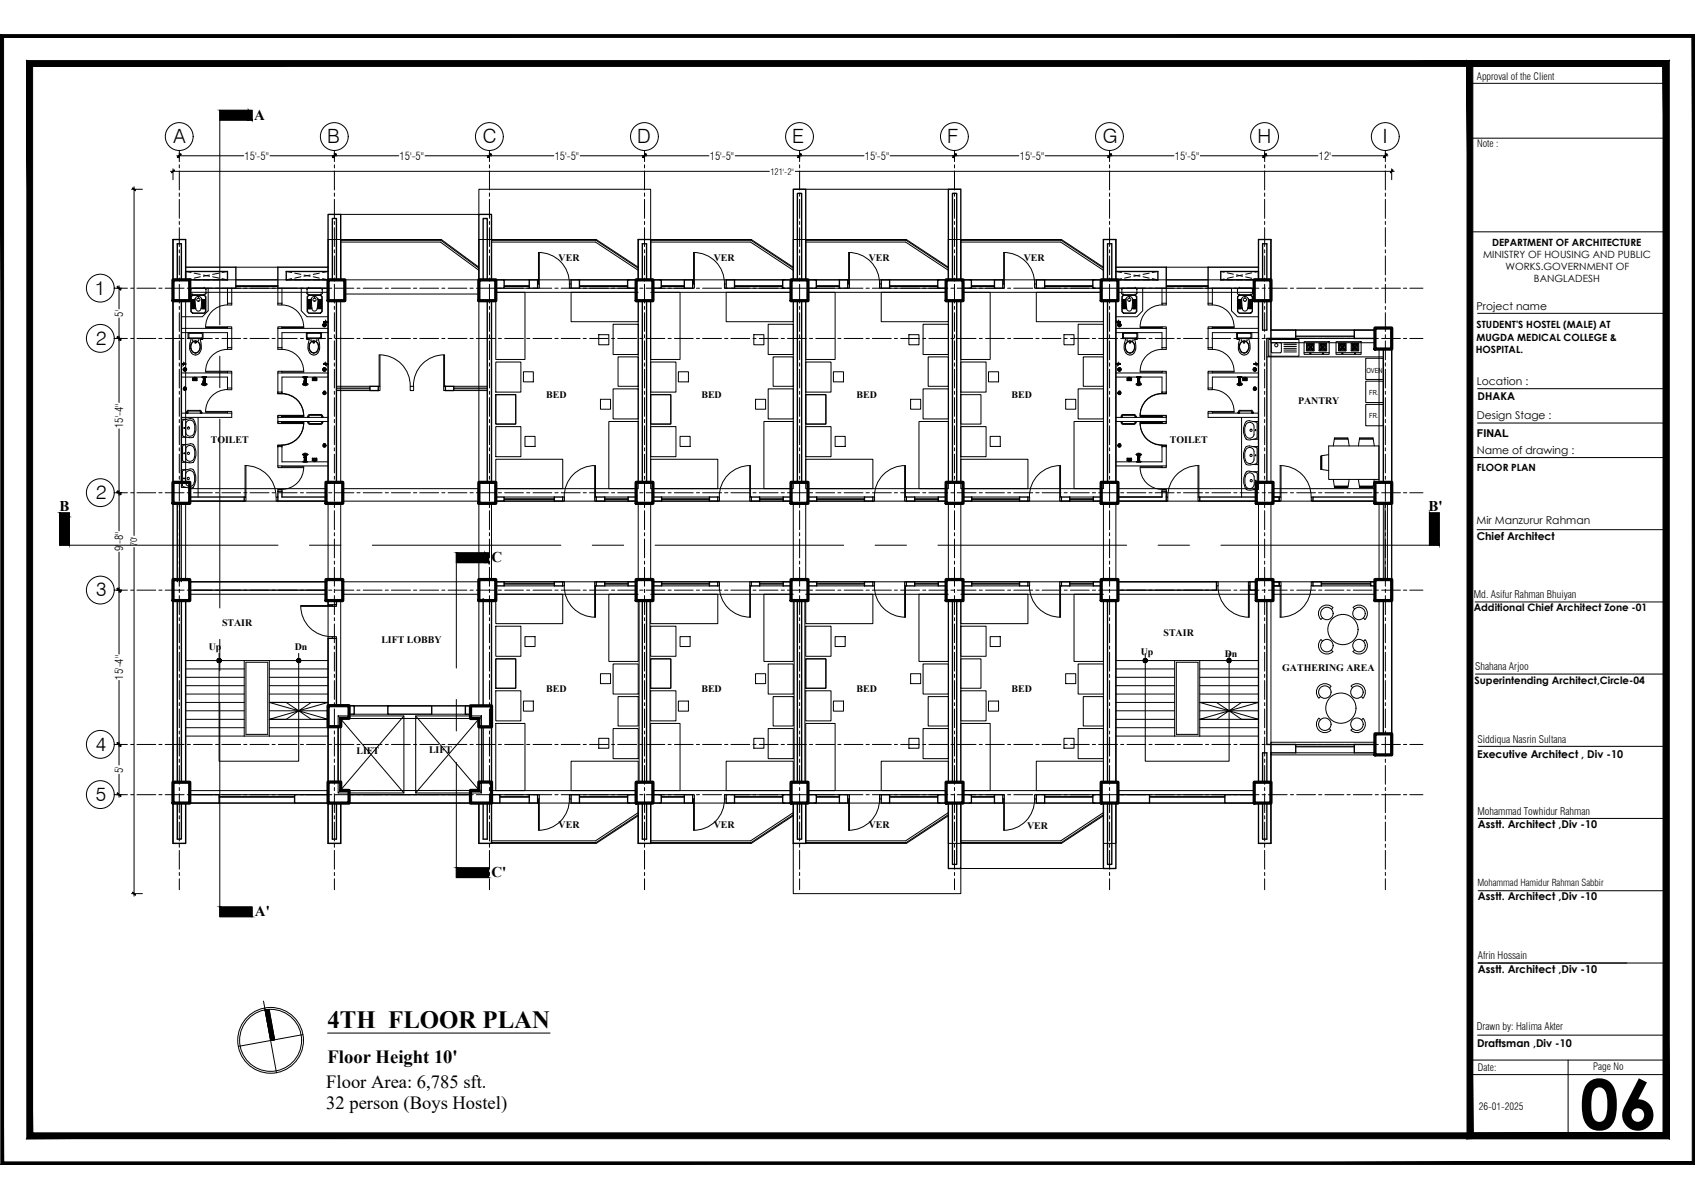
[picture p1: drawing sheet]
<svg xmlns="http://www.w3.org/2000/svg" width="420mm" height="297mm" viewBox="0 0 420 297" stroke-linecap="round" stroke-linejoin="round" font-family="sans-serif">
<defs><g id="words">
<text font-size="17.2" x="391.6" y="279.8">06</text>
<text font-size="6.1" x="81.2" y="254.6">4TH FLOOR PLAN</text>
<g font-size="4.9">
<text x="43" y="35.4">A</text>
<text x="81.1" y="35.4">B</text>
<text x="119.7" y="35.5">C</text>
<text x="157.9" y="35.4">D</text>
<text x="196.4" y="35.4">E</text>
<text x="234.8" y="35.4">F</text>
<text x="273.4" y="35.5">G</text>
<text x="311.7" y="35.4">H</text>
<text x="342.8" y="35.4">I</text>
<text x="23.5" y="73">1</text>
<text x="23.8" y="85.4">2</text>
<text x="23.8" y="123.6">2</text>
<text x="23.8" y="147.7">3</text>
<text x="23.8" y="186">4</text>
<text x="23.8" y="198.4">5</text>
</g>
<g font-size="4.6">
<text x="81.2" y="263.3">Floor Height 10'</text>
<text x="80.9" y="269.5">Floor Area: 6,785 sft.</text>
<text x="80.9" y="274.7">32 person (Boys Hostel)</text>
</g>
<g font-size="3.7">
<text x="63" y="29.7">A</text>
<text x="14.8" y="126.6">B</text>
<text x="354.1" y="126.6">B'</text>
<text x="121.8" y="139.3">C</text>
<text x="121.8" y="217.2">C'</text>
<text x="63.2" y="226.9">A'</text>
</g>
<g font-size="2.8">
<text x="60.6" y="39.6">15'-5&quot;</text>
<text x="99.1" y="39.6">15'-5&quot;</text>
<text x="137.5" y="39.6">15'-5&quot;</text>
<text x="175.9" y="39.6">15'-5&quot;</text>
<text x="214.4" y="39.6">15'-5&quot;</text>
<text x="252.8" y="39.6">15'-5&quot;</text>
<text x="291.3" y="39.6">15'-5&quot;</text>
<text x="326.9" y="39.6">12'</text>
<text x="30.5" y="78.5" transform="rotate(-90 30.5 78.5)">5'</text>
<text x="30.5" y="106" transform="rotate(-90 30.5 106)">15'-4&quot;</text>
<text x="30.5" y="136.5" transform="rotate(-90 30.5 136.5)">9'-8&quot;</text>
<text x="30.5" y="168.3" transform="rotate(-90 30.5 168.3)">15'-4&quot;</text>
<text x="30.5" y="191.5" transform="rotate(-90 30.5 191.5)">5'</text>
</g>
<g font-size="2.7">
<text x="366" y="76.7">Project name</text>
<text x="366.1" y="95.3">Location :</text>
<text x="366.3" y="99.1">DHAKA</text>
<text x="366.1" y="103.9">Design Stage :</text>
<text x="366.1" y="112.4">Name of drawing :</text>
<text x="366.1" y="108.2">FINAL</text>
<text x="366" y="129.9">Mir Manzurur Rahman</text>
<text x="366.1" y="133.8">Chief Architect</text>
<text x="366.1" y="187.8">Executive Architect , Div -10</text>
<text x="366.4" y="205.2">Asstt. Architect ,Div -10</text>
<text x="366.4" y="223">Asstt. Architect ,Div -10</text>
<text x="366.4" y="240.9">Asstt. Architect ,Div -10</text>
<text x="366.2" y="259.3">Draftsman ,Div -10</text>
</g>
<g font-size="2.6">
<text x="365.3" y="148.2">Md. Asifur Rahman Bhuiyan</text>
<text x="365.7" y="166.1">Shahana Arjoo</text>
<text x="366.3" y="184.1">Siddiqua Nasrin Sultana</text>
<text x="366.2" y="201.9">Mohammad Towhidur Rahman</text>
<text x="366.4" y="237.7">Afrin Hossain</text>
<text x="366.1" y="255.1">Drawn by: Halima Akter</text>
</g>
<g font-size="2.5">
<text x="366.1" y="19.9">Approval of the Client</text>
<text x="366.1" y="36.5">Note :</text>
<text x="138.5" y="64.8">VER</text>
<text x="176.9" y="64.8">VER</text>
<text x="215.3" y="64.8">VER</text>
<text x="253.8" y="64.8">VER</text>
<text x="367.6" y="63.9">MINISTRY OF HOUSING AND PUBLIC</text>
<text x="369.9" y="60.9">DEPARTMENT OF ARCHITECTURE</text>
<text x="373.2" y="66.9">WORKS.GOVERNMENT OF</text>
<text x="380.2" y="69.9">BANGLADESH</text>
<text x="366" y="81.4">STUDENT'S HOSTEL (MALE) AT</text>
<text x="365.8" y="87.4">HOSPITAL.</text>
<text x="366" y="84.4">MUGDA MEDICAL COLLEGE &amp;</text>
<text x="135.4" y="98.6">BED</text>
<text x="173.9" y="98.6">BED</text>
<text x="212.3" y="98.6">BED</text>
<text x="250.7" y="98.6">BED</text>
<text x="321.8" y="100.2">PANTRY</text>
<text x="52.2" y="109.7">TOILET</text>
<text x="290" y="109.7">TOILET</text>
<text x="366.1" y="116.7">FLOOR PLAN</text>
<text x="55" y="155.1">STAIR</text>
<text x="365.3" y="151.4">Additional Chief Architect Zone -01</text>
<text x="51.7" y="161.1">Up</text>
<text x="73.1" y="161.1">Dn</text>
<text x="94.5" y="159.4">LIFT LOBBY</text>
<text x="288.4" y="157.6">STAIR</text>
<text x="282.8" y="162.2">Up</text>
<text x="303.6" y="162.7">Dn</text>
<text x="317.8" y="166.2">GATHERING AREA</text>
<text x="135.4" y="171.4">BED</text>
<text x="173.9" y="171.4">BED</text>
<text x="212.3" y="171.4">BED</text>
<text x="250.7" y="171.4">BED</text>
<text x="365.5" y="169.5">Superintending Architect,Circle-04</text>
<text x="88.3" y="186.7">LIFT</text>
<text x="106.3" y="186.6">LIFT</text>
<text x="138.5" y="205.2">VER</text>
<text x="176.9" y="205.2">VER</text>
<text x="215.3" y="205.2">VER</text>
<text x="254.6" y="205.4">VER</text>
<text x="366.4" y="265.3">Date:</text>
<text x="394.9" y="265">Page No</text>
<text x="366.6" y="275">26-01-2025</text>
</g>
<text font-size="2.4" x="366.2" y="219.5">Mohammad Hamidur Rahman Sabbir</text>
<g font-size="2.2">
<text x="191" y="43.3">121'-2&quot;</text>
<text x="34" y="135.3" transform="rotate(-90 34 135.3)">70'</text>
</g>
<g font-size="1.7">
<text x="338.7" y="92.4">OVEN</text>
<text x="339.4" y="97.8">FR.</text>
<text x="339.4" y="103.5">FR.</text>
</g>
</g></defs>
<!-- layer: TITLE TEXT -->
<g fill="none" stroke="#000" stroke-width=".25">
<path d="M65.3 248l1.8 9.8M65.6 249.8l2.9 16M66.7 250l1.4 7.6M75.1 256.3l-16 2.9M81.2 255.9h55.2"/>
<circle cx="67.1" cy="257.7" r="7.7"/>
<circle cx="67.1" cy="257.7" r="8.2"/>
</g>
<g fill="#000" stroke="#000" stroke-width=".25">
<path d="M65.7 250.2h1l1.4 7.4zM65.7 250.2l1-.1v.1z"/>
<path d="M65.7 250.2l1.4 7.4h1zM67.1 257.6h1l-1 .2z"/>
</g>
<!-- layer: WALL -->
<g fill="none" stroke="#000" stroke-width=".34">
<path d="M42.9 74.5v45M43.9 69.3v-8.9h1.1v8.9M45 74.5v45M46 67.3h10.4v2h-10.4v-10h-3.1v10M46 66.2h12.5v5.2h-11.5M81.3 67.3h-10.3v2h10.3v-16.2h3.2v16.2M81.3 66.2h-12.4v5.2h12.4M81.3 74.5v45M82.4 69.3v-15.2h1v15.2M83.4 74.5v45M118.7 69.3v-16.2h3.1v16.2M119.8 69.3v-15.2h1v15.2"/>
<path d="M120.8 74.5v45M121.8 74.5v45M122.9 69.3h2.1v2.1h-2.1zM131.2 69.3h2.1v2.1h-2.1zM141.6 69.3h2v2.1h-2zM155.6 69.3h2.1v2.1h-2.1zM158.2 69.3v-10h3.1v10M159.2 69.3v-8.9h1.1v8.9M159.2 74.5v45M160.3 74.5v45M161.8 69.3h2.1v2.1h-2.1zM169.6 69.3h2.1v2.1h-2.1z"/>
<path d="M180 69.3h2.1v2.1h-2.1zM194 69.3h2.1v2.1h-2.1zM196.6 69.3v-22.4h3.1v22.4M197.7 69.3v-21.4h1v21.4M197.7 74.5v45M198.7 74.5v45M200.3 69.3h2.1v2.1h-2.1zM208.1 69.3h2v2.1h-2zM218.4 69.3h2.1v2.1h-2.1zM232.5 69.3h2v2.1h-2zM235.1 69.3v-22.4h3.1v22.4M236.1 69.3v-21.4h1.1v21.4"/>
<path d="M236.1 74.5v45M237.2 74.5v45M238.7 69.3h2.1v2.1h-2.1zM246.5 69.3h2.1v2.1h-2.1zM256.9 69.3h2.1v2.1h-2.1zM270.9 69.3h2.1v2.1h-2.1zM274.5 69.3v-8.9h1.1v8.9M274.5 74.5v45M276.6 67.3h10.4v2h-10.4v-10h-3.1v10M276.6 66.2h12.5v5.2h-12M276.6 74.5v45M312 67.3h-9.4v2h9.4v-10h3v10"/>
<path d="M312 66.2h-12.5v5.2h11.4M312 74.5v45M313 69.3v-8.9h1v8.9M313 74.5v7.3h1v-7.3M315 74.5v7.3h6.2v2h-7.2v35.7M91.7 95.7h2.1v1.1h-2.1zM110.4 95.7h2.1v1.1h-2.1zM340.8 81.8h-5.1v2h5.1M342.9 86.5v33M345 86.5v33M47 123.1h13.5v1h-13.5M80.8 123.1h-10.9v-1.4h-1v2.4h11.9"/>
<path d="M122.9 123.1h2.1v1h-2.1M137.4 123.1h2.1v1h-2.1zM147.8 123.1h2.1v1h-2.1zM157.7 123.1h-2v1h2M161.8 123.1h2.2v1h-2.2M175.9 123.1h2v1h-2zM186.2 123.1h2.1v1h-2.1zM196.1 123.1h-2v1h2M200.3 123.1h2.1v1h-2.1M214.3 123.1h2.1v1h-2.1zM224.7 123.1h2v1h-2zM234.5 123.1h-1.9v1h1.9"/>
<path d="M238.7 123.1h2.2v1h-2.2M252.7 123.1h2.1v1h-2.1zM263.1 123.1h2.1v1h-2.1zM273 123.1h-2v1h2M277.1 123.1h10.9v-1.4h1.1v2.4h-12M311.4 123.1h-14v1h14M315.6 123.1h1.5v1h-1.5h1.5v-1zM340.8 123.1h-15.3v1h15.3M42.9 148.8v45M43.9 148.8v45M45 148.8v45M46 148.8v45"/>
<path d="M47 144.1h33.8M47 146.2h33.8M81.3 148.8v1h2.1v-1M119.8 148.3v26.6M121.8 148.8v26.1M122.9 144.1h2.1v1h-2.1M137.4 144.1h2.1v1h-2.1zM147.8 144.1h2.1v1h-2.1zM157.7 144.1h-2v1h2M159.2 148.8v45M160.3 148.8v45M161.8 144.1h2.2v1h-2.2"/>
<path d="M175.9 144.1h2v1h-2zM186.2 144.1h2.1v1h-2.1zM196.1 144.1h-2v1h2M197.7 148.8v45M198.7 148.8v45M200.3 144.1h2.1v1h-2.1M214.3 144.1h2.1v1h-2.1zM224.7 144.1h2v1h-2zM234.5 144.1h-1.9v1h1.9M236.1 148.8v45M237.2 148.8v45M238.7 144.1h2.2v1h-2.2"/>
<path d="M252.7 144.1h2.1v1h-2.1zM263.1 144.1h2.1v1h-2.1zM273 144.1h-2v1h2M274.5 148.8v45M276.6 148.8v45M277.1 144.1h24.4v2.1h-24.4M311.4 144.1h-1.6v2.1h1.6M312 148.8v45M314 148.8v35.6h7.2v2.1h-6.2v7.3M315.6 144.1h1.5v1h-1.5h1.5v-1zM325.5 144.1h2v1h-2zM340.8 144.1h-1v1h1"/>
<path d="M342.9 148.8v33M345 148.8v33M81.3 174.9v-16.8h2.1v16.8M86.5 174.8h1.3v2.1h-1.3zM96.1 174.9h10.9v2h-10.9zM115.4 174.9h1.2v2h-1.2zM42.9 199v9.9h3.1v-9.9M43.9 199v8.9h1.1v-8.9M47 196.9h7.3v2.1h-7.3M81.3 196.9h-8.3v2.1h8.3v9.9h3.2v-9.9M81.3 180h2.5v13.7h-2.5zM82.4 199v8.9h1v-8.9"/>
<path d="M86.5 196.9h30.1v2.1h-30.1zM118.7 199v9.9h3.1v-9.9M119.8 180.1h2v13.6h-2zM119.8 199v8.9h1v-8.9M121.8 196.9h2.1v2.1h-2.1zM131.2 196.9h2.1v2.1h-2.1zM141.6 196.9h2v2.1h-2zM155.6 196.9h2.1v2.1h-2.1zM158.2 199v9.9h3.1v-9.9M159.2 199v8.9h1.1v-8.9M161.8 196.9h2.1v2.1h-2.1zM169.6 196.9h2.1v2.1h-2.1z"/>
<path d="M180 196.9h2.1v2.1h-2.1zM194 196.9h2.1v2.1h-2.1zM196.6 199v9.9h3.1v-9.9M197.7 199v8.9h1v-8.9M200.3 196.9h2.1v2.1h-2.1zM208.1 196.9h2v2.1h-2zM218.4 196.9h2.1v2.1h-2.1zM232.5 196.9h2v2.1h-2zM235.1 199v16.2h3.1v-16.2M236.1 199v15.2h1.1v-15.2M238.7 196.9h2.1v2.1h-2.1zM246.5 196.9h2.1v2.1h-2.1z"/>
<path d="M256.9 196.9h2.1v2.1h-2.1zM270.9 196.9h2.1v2.1h-2.1zM274.5 199v15.2h1.1v-15.2M277.1 196.9h7.8v2.1h-8.3v16.2h-3.1v-16.2M310.9 196.9h-7.3v2.1h8.4v9.9h3v-9.9M313 199v8.9h1v-8.9M313 193.8v-7.3h1v7.3M340.8 184.4h-5.1v2.1h5.1"/>
</g>
<!-- layer: WIN -->
<g fill="none" stroke="#000" stroke-width=".25">
<path d="M58.5 69.3h10.4M58.5 71.4h10.4M58.5 71h10.4M58.5 70.8h10.4M125 69.3h6.2M125 71.4h6.2M125 71h6.2M125 70.8h6.2M143.6 69.3h12.5M143.6 71.4h12.5M143.6 71h12M143.6 70.8h12"/>
<path d="M163.4 69.3h6.2M163.4 71.4h6.2M163.9 71h5.7M163.9 70.8h5.7M182.1 69.3h12.5M182.1 71.4h12.5M182.1 71h11.9M182.1 70.8h11.9M201.8 69.3h6.3M201.8 71.4h6.3M202.4 71h5.7M202.4 70.8h5.7"/>
<path d="M220.5 69.3h12.5M220.5 71.4h12.5M220.5 71h12M220.5 70.8h12M240.2 69.3h6.3M240.2 71.4h6.3M240.8 71h5.7M240.8 70.8h5.7M259 69.3h12.4M259 71.4h12.4M259 71h11.9M259 70.8h11.9"/>
<path d="M289.1 69.3h10.4M289.1 71.4h10.4M289.1 71h10.4M289.1 70.8h10.4M83.4 95.7h8.3M83.4 96.1h8.3M83.4 96.8h8.3M83.4 96.3h8.3M112.5 95.7h8.3M112.5 96.1h8.3M112.5 96.8h8.3M112.5 96.3h8.3"/>
<path d="M321.2 83.8h14.5M321.2 83.4h14.5M321.2 83.3h14.5M321.2 81.8h14.5M125 123.1h12.4M125 123.6h12.4M125 124.1h12.4M125 123.8h12.4M149.9 123.1h5.8M149.9 123.6h5.8M149.9 124.1h5.8M149.9 123.8h5.8"/>
<path d="M164 123.1h11.9M164 123.6h11.9M164 124.1h11.9M164 123.8h11.9M188.3 123.1h5.8M188.3 123.6h5.8M188.3 124.1h5.8M188.3 123.8h5.8M202.4 123.1h11.9M202.4 123.6h11.9M202.4 124.1h11.9M202.4 123.8h11.9"/>
<path d="M226.7 123.1h5.9M226.7 123.6h5.9M226.7 124.1h5.9M226.7 123.8h5.9M240.9 123.1h11.8M240.9 123.6h11.8M240.9 124.1h11.8M240.9 123.8h11.8M265.2 123.1h5.8M265.2 123.6h5.8M265.2 124.1h5.8M265.2 123.8h5.8"/>
<path d="M125 145.1h12.4M125 144.7h12.4M125 144.1h12.4M125 144.5h12.4M149.9 145.1h5.8M149.9 144.7h5.8M149.9 144.1h5.8M149.9 144.5h5.8M164 145.1h11.9M164 144.7h11.9M164 144.1h11.9M164 144.5h11.9"/>
<path d="M188.3 145.1h5.8M188.3 144.7h5.8M188.3 144.1h5.8M188.3 144.5h5.8M202.4 145.1h11.9M202.4 144.7h11.9M202.4 144.1h11.9M202.4 144.5h11.9M226.7 145.1h5.9M226.7 144.7h5.9M226.7 144.1h5.9M226.7 144.5h5.9"/>
<path d="M240.9 145.1h11.8M240.9 144.7h11.8M240.9 144.1h11.8M240.9 144.5h11.8M265.2 145.1h5.8M265.2 144.7h5.8M265.2 144.1h5.8M265.2 144.5h5.8M327.5 145.1h12.3M327.5 144.7h12.3M327.5 144.1h12.3M327.5 144.5h12.3"/>
<path d="M54.3 199h18.7M54.3 196.9h18.7M54.3 197.3h18.7M54.3 197.5h18.7M123.9 199h7.3M123.9 196.9h7.3M123.9 197.3h7.3M123.9 197.5h7.3M143.6 199h12.5M143.6 196.9h12.5M143.6 197.3h12M143.6 197.5h12"/>
<path d="M163.4 199h6.2M163.4 196.9h6.2M163.9 197.3h5.7M163.9 197.5h5.7M182.1 199h12.5M182.1 196.9h12.5M182.1 197.3h11.9M182.1 197.5h11.9M201.8 199h6.3M201.8 196.9h6.3M202.4 197.3h5.7M202.4 197.5h5.7"/>
<path d="M220.5 199h12.5M220.5 196.9h12.5M220.5 197.3h12M220.5 197.5h12M240.2 199h6.3M240.2 196.9h6.3M240.8 197.3h5.7M240.8 197.5h5.7M259 199h12.4M259 196.9h12.4M259 197.3h11.9M259 197.5h11.9"/>
<path d="M284.9 199h18.7M284.9 196.9h18.7M284.9 197.3h18.7M284.9 197.5h18.7M321.2 184.4h14.5M321.2 184.9h14.5M321.2 185h14.5M321.2 186.5h14.5"/>
</g>
<!-- layer: Door -->
<g fill="none" stroke="#000" stroke-width=".25">
<path d="M56.4 75.1v.5h1v-.5M68.9 75.1v.5h1v-.5M133.3 70.3h.4v1.1h-.4M133.4 62.6a7.6 7.6 0 0 1 7.7 7.7M133.5 62.6v7.7M133.7 62.6v7.7M141.6 70.3h-.5v1.1h.5M171.7 70.3h.4v1.1h-.4M171.9 62.6a7.6 7.6 0 0 1 7.7 7.7M171.9 62.6v7.7M172.1 62.6v7.7M180 70.3h-.4v1.1h.4"/>
<path d="M210.1 70.3h.5v1.1h-.5M210.3 62.6a7.6 7.6 0 0 1 7.7 7.7M210.4 62.6v7.7M210.6 62.6v7.7M218.4 70.3h-.4v1.1h.4M248.6 70.3h.4v1.1h-.4M248.8 62.6a7.6 7.6 0 0 1 7.7 7.7M248.8 62.6v7.7M249 62.6v7.7M256.9 70.3h-.4v1.1h.4M288 75.1v.5h1.1v-.5M299.5 75.1v.5h1v-.5"/>
<path d="M51 92h5.4M51 81h5.4M51 92.2h5.4M51 81.1h5.4M56.4 96.1v.4h1v-.4M56.4 92.4v-.4h1v.4M56.4 86.1v.5h1v-.5M56.4 81.4v-.4h1v.4M68.9 97.1v.5h1v-.5M68.9 92.4v-.4h1v.4M68.9 86.1v.5h1v-.5M68.9 81.4v-.4h1v.4"/>
<path d="M69.9 97.1v.4h-1M69.9 92h5.4M69.9 92.2h5.4M69.9 81h5.4M69.9 81.1h5.4M93.8 95.7h.4v1.1h-.4M94.2 88v7.7M101.7 95.7a7.6 7.6 0 0 0-7.7-7.8v7.8M101.7 95.7h.8v1.1h-.8zM102.5 95.7a7.6 7.6 0 0 1 7.7-7.8v7.8M110 88v7.7M110.4 95.7h-.4v1.1h.4"/>
<path d="M282.7 92h5.3M282.7 92.2h5.3M282.7 81h5.3M282.7 81.1h5.3M288 97.1v.4h1.1M288 92.4v-.4h1.1v.4M288 86.1v.5h1.1v-.5M288 81.4v-.4h1.1v.4M289.1 97.1v.5h-1.1v-.5M299.5 96.1v.4h1v-.4M299.5 92.4v-.4h1v.4M299.5 86.1v.5h1v-.5"/>
<path d="M299.5 81.4v-.4h1v.4M300.5 92h5.4M300.5 92.2h5.4M300.5 81h5.4M300.5 81.1h5.4M51 101.9h5.4M51 102.1h5.4M56.4 102.3v-.4h1v.4M61 115.3v7.8M68.9 103.3v-.4h1v.4M68.9 103.4v-.4h1v.4M68.9 104.5v.4h1v-.4"/>
<path d="M68.9 110.3h1v.5M68.9 104.4v.4h1v-.4M68.9 115.4v.5h1v-.5M69.9 110.6v-.3h-1v.5M69.9 102.9h5.4M69.9 103.1h5.4M69.9 103h5.4M69.9 103.2h5.4M69.9 104.9h5.4M69.9 104.7h5.4M69.9 104.8h5.4M69.9 104.6h5.4"/>
<path d="M69.9 115.9h5.4M69.9 115.6h5.4M147.4 115.3v7.8M147.6 115.3a7.6 7.6 0 0 0-7.7 7.8M147.6 115.3v7.8M185.8 115.3v7.8M186 115.3a7.6 7.6 0 0 0-7.7 7.8M186 115.3v7.8M224.2 115.3v7.8M262.7 115.3v7.8M282.7 102.9h5.3M282.7 103.1h5.3"/>
<path d="M282.7 103h5.3M282.7 103.2h5.3M282.7 104.9h5.3M282.7 104.7h5.3M282.7 104.8h5.3M282.7 104.6h5.3M282.7 115.9h5.3M282.7 115.6h5.3M288 103.3v-.4h1.1v.4M288 103.4v-.4h1.1v.4M288 104.5v.4h1.1v-.4M288 104.4v.4h1.1v-.4"/>
<path d="M288 110.6v-.3h1.1v.5M288 115.4v.5h1.1v-.5M289.1 110.3h-1.1v.5M297 115.3v7.8M297.2 115.3a7.6 7.6 0 0 0-7.7 7.8M297.2 115.3v7.8M299.5 102.3v-.4h1v.4M300.5 101.9h5.4M300.5 102.1h5.4M317.3 115.3a7.6 7.6 0 0 1 7.7 7.8M317.3 115.3v7.8M317.5 115.3v7.8"/>
<path d="M60.5 123.1h.5v1h-.5M68.4 123.1a7.6 7.6 0 0 0-7.7-7.8v7.8M68.9 123.1h-.4v1h.4M68.9 121.7v-.4h1v.4M139.5 123.1h.4v1h-.4M147.8 123.1h-.4v1h.4M177.9 123.1h.5v1h-.5M186.2 123.1h-.4v1h.4M216.4 123.1h.4v1h-.4M216.7 123.1a7.6 7.6 0 0 1 7.7-7.8l.1 7.8M224.7 123.1h-.5v1h.5M254.8 123.1h.4v1h-.4"/>
<path d="M255.2 123.1a7.6 7.6 0 0 1 7.7-7.8v7.8M263.1 123.1h-.4v1h.4M288 121.7v-.4h1.1v.4M289.1 123.1h.4v1h-.4M297.4 123.1h-.4v1h.4M317.1 123.1h.4v1h-.4M325.5 123.1h-.5v1h.5M74.5 150a7.6 7.6 0 0 0 7.8 7.7M74.6 150.2h7.8M74.6 150h7.8M82.4 149.8v.4h1v-.4M82.4 158.1v-.4h1v.4"/>
<path d="M139.5 144.1h.4v1h-.4M139.9 145.1a7.6 7.6 0 0 0 7.7 7.8M147.4 145.1v7.8M147.6 145.1v7.8M147.8 144.1h-.4v1h.4M177.9 144.1h.5v1h-.5M178.3 145.1a7.6 7.6 0 0 0 7.7 7.8M185.8 145.1v7.8M186 145.1v7.8M186.2 144.1h-.4v1h.4M216.4 144.1h.4v1h-.4M216.7 145.1a7.6 7.6 0 0 0 7.7 7.8"/>
<path d="M224.2 145.1v7.8M224.5 145.1v7.8M224.7 144.1h-.5v1h.5M254.8 144.1h.4v1h-.4M255.2 145.1a7.6 7.6 0 0 0 7.7 7.8M262.7 145.1v7.8M262.9 145.1v7.8M263.1 144.1h-.4v1h.4M301.5 144.1h.5v1h-.5M301.9 145.1a7.6 7.6 0 0 0 7.7 7.8M309.5 145.1v7.8M309.7 145.1v7.8"/>
<path d="M309.8 144.1h-.3v1h.3M317.1 144.1h.4v1h-.4M317.3 145.1v7.8M317.5 145.1v7.8M325 145.1a7.6 7.6 0 0 1-7.7 7.8M325.5 144.1h-.5v1h.5M133.3 196.9h.4v1h-.4M133.5 197.9v7.8M133.7 197.9v7.8M141.1 197.9a7.6 7.6 0 0 1-7.7 7.8M141.6 196.9h-.5v1h.5M171.7 196.9h.4v1h-.4"/>
<path d="M172.1 197.9v7.8M179.6 197.9a7.6 7.6 0 0 1-7.7 7.8v-7.8M180 196.9h-.4v1h.4M210.1 196.9h.5v1h-.5M210.6 197.9v7.8M218 197.9a7.6 7.6 0 0 1-7.7 7.8l.1-7.8M218.4 196.9h-.4v1h.4M248.6 196.9h.4v1h-.4M248.8 197.9v7.8M249 197.9v7.8M256.5 197.9a7.6 7.6 0 0 1-7.7 7.8M256.9 196.9h-.4v1h.4"/>
</g>
<!-- layer: Furnitures -->
<g fill="none" stroke="#000" stroke-width=".25">
<path d="M122.9 72.4h7.2v16.7h-7.2v-14.6M158.2 72.4h-16.6v7.3h16.6v-5.2M161.3 72.4h7.3v16.7h-7.3v-14.6M196.1 72.4h-16.1v7.3h16.6v-5.2M200.3 72.4h6.7v16.7h-7.3v-14.6M234.5 72.4h-16.1v7.3h16.7v-5.2M238.7 72.4h6.7v16.7h-7.2v-14.6M273 72.4h-16.1v7.3h16.6v-5.2M122.9 89.7h6.2v7.4h-6.2zM122.9 97.8h4.9v7.3h-4.9zM129.8 92.1h2.4v2.5h-2.4zM148.4 82.9h2.5v2.5h-2.5z"/>
<path d="M148.8 98.9h2.5v2.5h-2.5zM152 80.3h6.2v7.5h-6.2zM152 96.3h6.2v7.5h-6.2zM153.2 88.4h5v7.3h-5zM161.3 89.7h6.3v7.4h-6.3zM161.3 97.8h5v7.3h-5zM168.1 92.1h2.5v2.5h-2.5zM186.9 82.9h2.5v2.5h-2.5zM187.3 98.9h2.5v2.5h-2.5zM190.4 80.3h6.2v7.5h-6.2zM190.4 96.3h6.2v7.5h-6.2zM191.6 88.4h5v7.3h-5z"/>
<path d="M199.7 89.7h6.3v7.4h-6.3zM199.7 97.8h5v7.3h-5zM206.6 92.1h2.5v2.5h-2.5zM225.3 82.9h2.5v2.5h-2.5zM225.7 98.9h2.5v2.5h-2.5zM228.8 80.3h6.3v7.5h-6.3zM228.8 96.3h6.3v7.5h-6.3zM230.1 88.4h5v7.3h-5zM238.2 89.7h6.2v7.4h-6.2zM238.2 97.8h5v7.3h-5zM245 92.1h2.5v2.5h-2.5zM263.7 82.9h2.5v2.5h-2.5z"/>
<path d="M264.2 98.9h2.5v2.5h-2.5zM267.3 80.3h6.2v7.5h-6.2zM267.3 96.3h6.2v7.5h-6.2zM268.5 88.4h5v7.3h-5zM122.9 105.7h6.2v7.4h-6.2zM122.9 113.8h16.6v7.3h-16.6zM130.1 108.1h2.5v2.5h-2.5zM150.9 104.4h7.3v16.7h-7.3zM161.3 105.7h6.3v7.4h-6.3zM161.3 113.8h16.6v7.3h-16.6zM168.6 108.1h2.5v2.5h-2.5zM189.4 104.4h7.2v16.7h-7.2z"/>
<path d="M199.7 105.7h6.3v7.4h-6.3zM199.7 113.8h16.7v7.3h-16.7zM207 108.1h2.5v2.5h-2.5zM227.8 104.4h7.3v16.7h-7.3zM238.2 105.7h6.2v7.4h-6.2zM238.2 113.8h16.6v7.3h-16.6zM245.4 108.1h2.5v2.5h-2.5zM266.2 104.4h7.3v16.7h-7.3zM327.4 113l.2-.1v3.4h-.2zM329.4 110.5h12.4v8.3h-12.4zM329.4 112.6l-1.7 .3v3.4l1.7 .3M330.5 110.5l.3-1.7h3.4l.2 1.7"/>
<path d="M330.5 118.8l.3 1.6h3.4l.2-1.6M330.8 108.5h3.3v.2h-3.3zM336.7 110.5l.3-1.7h3.4l.3 1.7M336.7 118.8l.3 1.6h3.4l.3-1.6M337 108.5h3.4v.2h-3.4zM330.8 120.6h3.3v.2h-3.3zM337 120.6h3.4v.2h-3.4zM122.9 155.1h6.2v7.5h-6.2zM122.9 147.2h16.6v7.3h-16.6v-5.7M130.1 157.7h2.5v2.5h-2.5zM158.2 147.2h-7.3v16.7h7.3v-15.1M161.3 155.1h6.3v7.5h-6.3z"/>
<path d="M161.3 147.2h16.6v7.3h-16.6v-5.7M168.6 157.7h2.5v2.5h-2.5zM196.6 147.2h-7.2v16.7h7.2v-15.1M199.7 155.1h6.3v7.5h-6.3zM199.7 147.2h16.7v7.3h-16.7v-5.7M207 157.7h2.5v2.5h-2.5zM235.1 147.2h-7.3v16.7h7.3v-15.1M238.2 155.1h6.2v7.5h-6.2zM238.2 147.2h16.6v7.3h-16.6v-5.7M245.4 157.7h2.5v2.5h-2.5zM273.5 147.2h-7.3v16.7h7.3v-15.1M327.4 158.4a2.1 2.1 0 0 0 0 3 2.1 2.1 0 0 0 3 0"/>
<path d="M327.5 158.5l.4 .4M327.8 153.1l-.4 .3M330.4 150.5a2.1 2.1 0 0 0-3 0 2.1 2.1 0 0 0 0 2.9M330.4 150.6l-.3 .3M335.4 150.5a2.1 2.1 0 0 1 3 0 2.1 2.1 0 0 1-.1 3l-.3-.4M335.4 150.5l.4 .4M338.4 158.5a2.1 2.1 0 0 1-.1 2.9 2.1 2.1 0 0 1-2.9 0l.4-.3M338.4 158.5l-.4 .4M122.9 179.2h7.2v16.7h-7.2zM122.9 171.1h6.2v7.5h-6.2zM122.9 163.2h4.9v7.3h-4.9zM129.8 173.7h2.4v2.5h-2.4z"/>
<path d="M148.8 166.9h2.5v2.5h-2.5zM152 164.5h6.2v7.4h-6.2zM153.2 172.6h5v7.3h-5zM161.3 171.1h6.3v7.5h-6.3zM161.3 163.2h5v7.3h-5zM168.1 173.7h2.5v2.5h-2.5zM187.3 166.9h2.5v2.5h-2.5zM190.4 164.5h6.2v7.4h-6.2zM191.6 172.6h5v7.3h-5zM199.7 171.1h6.3v7.5h-6.3zM199.7 163.2h5v7.3h-5zM206.6 173.7h2.5v2.5h-2.5z"/>
<path d="M225.7 166.9h2.5v2.5h-2.5zM228.8 164.5h6.3v7.4h-6.3zM230.1 172.6h5v7.3h-5zM238.2 171.1h6.2v7.5h-6.2zM238.2 163.2h5v7.3h-5zM245 173.7h2.5v2.5h-2.5zM264.2 166.9h2.5v2.5h-2.5zM267.3 164.5h6.2v7.4h-6.2zM268.5 172.6h5v7.3h-5zM326.9 177.9a2.1 2.1 0 0 0 0 3 2.1 2.1 0 0 0 3 0M327 178l.4 .3M327.3 172.6l-.4 .4"/>
<path d="M329.9 170a2.1 2.1 0 0 0-3 0 2.1 2.1 0 0 0 0 2.9M329.9 170l-.3 .4M330 161.1l.4 .3M334.9 170a2.1 2.1 0 0 1 3 0 2.1 2.1 0 0 1-.1 3M334.9 170l.4 .4M337.5 172.6l.4 .4M337.5 178.3l.4-.3a2.1 2.1 0 0 1-.1 2.9 2.1 2.1 0 0 1-2.9 0l.4-.4M148.4 182.9h2.5v2.5h-2.5zM152 180.5h6.2v7.4h-6.2zM158.2 193.8v-5.2h-16.6v7.3h16.1M161.3 193.8v-14.6h7.3v16.7h-6.8M186.9 182.9h2.5v2.5h-2.5z"/>
<path d="M190.4 180.5h6.2v7.4h-6.2zM196.6 193.8v-5.2h-16.6v7.3h16.1M199.7 193.8v-14.6h7.3v16.7h-6.7M225.3 182.9h2.5v2.5h-2.5zM228.8 180.5h6.3v7.4h-6.3zM235.1 193.8v-5.2h-16.7v7.3h16.1M238.2 193.8v-14.6h7.2v16.7h-6.7M263.7 182.9h2.5v2.5h-2.5zM267.3 180.5h6.2v7.4h-6.2zM273.5 193.8v-5.2h-16.6v7.3h16.1M329.5 180.5l.4 .4"/>
<circle cx="328.9" cy="159.9" r="1.55"/>
<circle cx="328.9" cy="152" r="1.55"/>
<circle cx="332.9" cy="156" r="3.7"/>
<circle cx="336.9" cy="159.9" r="1.55"/>
<circle cx="336.9" cy="152" r="1.55"/>
<circle cx="328.4" cy="171.5" r="1.55"/>
<circle cx="328.4" cy="179.4" r="1.55"/>
<circle cx="332.4" cy="175.4" r="3.7"/>
<circle cx="336.4" cy="179.4" r="1.55"/>
<circle cx="336.4" cy="171.5" r="1.55"/>
</g>
<!-- layer: rail -->
<g fill="none" stroke="#000" stroke-width=".25">
<path d="M84.5 60h24.7l9.5 7M84.5 59.5h24.8l9.4 6.9M121.8 60h25.8l10.6 7M121.8 59.5h25.9l10.5 6.9M161.3 60h24.8l10.5 7M161.3 59.5h24.9l10.4 6.9M199.7 60h24.8l10.6 7M199.7 59.5h24.9l10.5 6.9M238.2 60h24.7l10.6 7M238.2 59.5h24.9l10.4 6.9M43.9 124.7v19.4M44.5 124.7v19.4"/>
<path d="M343.3 124.7v18.9M343.9 124.7v18.9M60.5 163.6h6.3v18.8h-6.3zM61 164.1h5.4v17.8h-5.4zM291.2 163.6h6.2v18.8h-6.2zM291.6 164.1h5.4v17.8h-5.4zM158.2 201.3l-10.6 7h-25.8M158.2 201.8l-10.5 6.9h-25.9M196.6 201.3l-10.5 7h-24.8M196.6 201.8l-10.4 6.9h-24.9M235.1 201.3l-10.6 7h-24.8M235.1 201.8l-10.5 6.9h-24.9"/>
<path d="M273.5 201.3l-10.6 7h-24.7M273.5 201.8l-10.4 6.9h-24.9"/>
</g>
<!-- layer: line 2 -->
<g fill="none" stroke="#000" stroke-width=".25">
<path d="M84.5 53.1h34.2v-6.2h42.6v12.4h24.9l10.4 6.9M84.5 59.3h24.9l9.3 6.9M121.8 59.3h26l10.4 6.9M196.6 46.9h41.6M199.7 59.3h25l10.4 6.9M238.2 59.3h24.9l10.4 6.9M42.9 124.1v20M45 124.7v19.4M277.1 123.1h10.9M342.9 124.7v18.9M345 124.7v18.9M83.8 177.4h16.3v19.1h-16.3z"/>
<path d="M83.8 177.4l16.3 19.1M87.8 176.9h8.3M87.8 174.9h8.3M100.1 177.4l-16.3 19.1M103 177.4h16.3v19.1h-16.3zM103 177.4l16.3 19.1M107 176.9h8.4M107 174.9h8.4M119.3 177.4l-16.3 19.1M158.2 202.1l-10.4 6.8h-26M196.6 208.9v12.5h41.6v-6.2h35.3M196.6 202.1l-10.4 6.8h-24.9"/>
<path d="M235.1 202.1l-10.4 6.8h-25M273.5 202.1l-10.4 6.8h-24.9"/>
</g>
<!-- layer: STAIR -->
<g fill="none" stroke="#000" stroke-width=".25">
<path d="M46 178.2h14.5M46 176.1h14.5M46 174h14.5M46 171.9h14.5M46 169.9h14.5M46 167.8h14.5M46 165.7h14.5M46 163.6h14.5M66.8 178.2h14.5M66.8 176.1h14.5M66.8 174h14.5M66.8 171.9h14.5"/>
<path d="M66.8 169.9h14.5M66.8 167.8h14.5M66.8 165.7h14.5M66.8 163.6h14.5M276.6 178.2h14.6M276.6 176.1h14.6M276.6 174h14.6M276.6 171.9h14.6M276.6 169.9h14.6M276.6 167.8h14.6M276.6 165.7h14.6M276.6 163.6h14.6"/>
<path d="M297.4 178.2h14.6M297.4 176.1h14.6M297.4 174h14.6M297.4 171.9h14.6M297.4 169.9h14.6M297.4 167.8h14.6M297.4 165.7h14.6M297.4 163.6h14.6M46 182.4h14.5M46 180.3h14.5M66.8 182.4h14.5M66.8 180.3h14.5"/>
<path d="M276.6 182.4h14.6M276.6 180.3h14.6M297.4 182.4h14.6M297.4 180.3h14.6"/>
</g>
<!-- layer: LINE -->
<path d="M54.3 161.9v26.7h19.7v-12.5l-7.2 2.1h4.2l3-2.1 7.3 2.1h-4.1l-3.2-2.1 3.2-2.1h4.1l-7.3 2.1-3-2.1h-4.2l7.2 2.1v-14.2M283.9 161.9v26.7h20.8v-12.5l-7.3 2.1h4.1l3.2-2.1 7.3 2.1h-4.2l-3.1-2.1 3.1-2.1h4.2l-7.3 2.1-3.2-2.1h-4.1l7.3 2.1v-14.2" fill="none" stroke="#000" stroke-width=".25"/>
<g fill="#000" stroke="#000" stroke-width=".25">
<path d="M363.6 15l1.5 1.5 48.6-1.5zM365.1 16.5l48.6-1.5-1.4 1.5zM412.3 16.5l1.4 265.6v-267.1zM412.3 16.5l1.4 265.6-1.4-1.4zM363.6 282.1h50.1l-1.4-1.4zM363.6 282.1l1.5-1.4h47.2zM363.6 15v267.1l1.5-1.4zM363.6 15l1.5 1.5v264.2z"/>
<path d="M53.8 163.6v.3l.5-.3zM53.8 163.9l.5-.3-.2 .5zM54.3 163.6l-.2 .5 .2 .1z"/>
<path d="M54.1 163.2l.2 .4v-.5zM54.1 163.2l.2 .4-.5-.2zM53.8 163.4v.2h.5z"/>
<path d="M54.3 163.6v.6l.3-.1zM54.3 163.6l.5 .3-.2 .2zM54.3 163.6l.5 .3v-.3z"/>
<path d="M54.3 163.6h.5v-.2zM54.6 163.2l.2 .2-.5 .2zM54.3 163.1v.5l.3-.4z"/>
<path d="M73.5 163.6l.1 .3 .4-.3zM73.6 163.9l.4-.3-.2 .5zM74 163.6l-.2 .5 .2 .1z"/>
<path d="M73.8 163.2l.2 .4v-.5zM73.8 163.2l.2 .4-.4-.2zM73.6 163.4l-.1 .2h.5z"/>
<path d="M74 163.6v.6l.3-.1zM74 163.6l.5 .3-.2 .2zM74 163.6l.5 .3v-.3z"/>
<path d="M74 163.6h.5v-.2zM74.3 163.2l.2 .2-.5 .2zM74 163.1v.5l.3-.4z"/>
<path d="M283.4 163.6v.3l.5-.3zM283.4 163.9l.5-.3-.3 .5zM283.9 163.6l-.3 .5 .3 .1z"/>
<path d="M283.6 163.2l.3 .4v-.5zM283.6 163.2l.3 .4-.5-.2zM283.4 163.4v.2h.5z"/>
<path d="M283.9 163.6v.6l.2-.1zM283.9 163.6l.5 .3-.3 .2zM283.9 163.6l.5 .3v-.3z"/>
<path d="M283.9 163.6h.5v-.2zM284.1 163.2l.3 .2-.5 .2zM283.9 163.1v.5l.2-.4z"/>
<path d="M304.1 163.6l.1 .3 .5-.3zM304.2 163.9l.5-.3-.3 .5zM304.7 163.6l-.3 .5 .3 .1z"/>
<path d="M304.4 163.2l.3 .4v-.5zM304.2 163.4l.2-.2 .3 .4zM304.2 163.4l-.1 .2h.6z"/>
<path d="M304.7 163.6v.6l.2-.1zM304.7 163.6l.4 .3-.2 .2zM304.7 163.6l.4 .3 .1-.3z"/>
<path d="M304.7 163.6h.5l-.1-.2zM304.9 163.2l.2 .2-.4 .2zM304.7 163.1v.5l.2-.4z"/>
</g>
<!-- layer: WALL -->
<g fill="none" stroke="#000" stroke-width=".25">
<path d="M56.4 71.4v3.7h1v-3.7M58.5 66.2h10.4M68.9 71.4v3.7h1v-3.7M288 71.4v3.7h1.1v-3.7M289.1 66.2h10.4M299.5 71.4v3.7h1v-3.7M45 81.4h12.4v4.7h-1v-3.7h-11.4M45 92.4h12.4v3.7h-1v-2.7h-11.4M81.3 81.4h-12.4v4.7h1v-3.7h11.4M81.3 92.4h-12.4v4.7h1v-3.7h11.4M276.6 81.4h12.5v4.7h-1.1v-3.7h-11.4M276.6 92.4h12.5v4.7h-1.1v-3.7h-11.4"/>
<path d="M312 81.4h-12.5v4.7h1v-3.7h11.5M312 92.4h-12.5v3.7h1v-2.7h11.5M45 102.3h12.4v1.1h-12.4M69.9 114.5v-3.9h-1v4.8h12.4M69.9 114.4h11.4M81.3 103.4h-12.4v1h12.4M276.6 103.4h12.5v1h-12.5M276.6 114.4h11.4M288 114.5v-3.9h1.1v4.8h-12.5M312 102.3h-12.5v1.1h12.5"/>
</g>
<!-- layer: s. Fixture -->
<g fill="none" stroke="#000" stroke-width=".25">
<path d="M47.3 71.7h.1M47.3 72.7h.1M47.3 71.7v1M47.3 72.7l.4 .3M47.4 73.5l.4-.3h2.8l.3 .3v3.7l-.3 .3h-2.8l-.4-.3zM47.4 76.5h.8v-.2h-.8v-.3h.8v-.2h-.8v-.2h.8v-.3h-.8v-.2h.8v-.2h-.8v-.2h.8v-.3h-.8v-.2h.8v2.3M47.7 73.1h2.9l.5 .4v3.7l-.5 .4h-2.9l-.4-.4v-3.7zM47.7 73.1h.1M47.7 73.1h2.9M48.3 74.2h.1M48.3 74.2l.2 2.3M48.3 74.2a.83 .83 0 0 1 .9-.8 .83 .83 0 0 1 .8 .8"/>
<path d="M48.5 76.5h.1M48.5 76.5a.66 .66 0 0 0 .7 .6 .66 .66 0 0 0 .6-.6M49.2 74.7h.1M49.2 73.9h.1M49.9 76.5h.1M50 74.2h.1M50 74.2l-.1 2.3M50.1 74.2v2.3h.8v-2.3h-.8v.2h.8v.3h-.8v.2h.8v.2h-.8v.2h.8v.3h-.8v.2h.8v.2h-.8v.3h.8v.2h-.8M50.6 71.4l.4 .3M50.6 71.4h-2.9l-.4 .3M50.6 73.1h.1M50.6 71.4h.1"/>
<path d="M51 72.7l-.4 .3M51.1 72.7h.1M51.1 71.7h.1M51.1 71.7v1M51.6 71.4v5.6l-1.4 1.5h-5.2M74.7 71.4v5.6l1.4 1.5h5.2M76.1 72.7h.1M76.1 71.7h.1M76.1 71.7v1M76.1 72.7l.4 .3M76.2 73.5l.4-.3h2.8l.4 .3v3.7l-.4 .3h-2.8l-.4-.3zM76.5 71.4l-.4 .3"/>
<path d="M76.5 73.1h3l.4 .4v3.7l-.4 .4h-3l-.4-.4v-3.7zM76.5 71.4h2.9l.4 .3M76.5 73.1h.1M76.5 71.4h.1M76.5 73.1h3M77 74.2v2.3h-.8v-2.3h.8v.2h-.8v.3h.8v.2h-.8v.2h.8v.2h-.8v.3h.8v.2h-.8v.2h.8v.3h-.8v.2h.8M77.1 74.2a.83 .83 0 0 1 .9-.8 .83 .83 0 0 1 .8 .8M77.2 74.2h.1M77.2 74.2l.1 2.3M77.3 76.5h.1M77.3 76.5a.66 .66 0 0 0 .7 .6 .66 .66 0 0 0 .6-.6M78 73.9a.4 .4 0 0 0-.4 .4 .4 .4 0 0 0 .4 .4"/>
<path d="M78 73.9a.4 .4 0 0 1 .4 .4 .4 .4 0 0 1-.4 .4M78 74.7h.1M78 73.9h.1M78.7 76.5h.1M78.8 74.2h.1M78.8 74.2l-.1 2.3M79 76.5v-2.3h.8v.2h-.8v.3h.8v.2h-.8v.2h.8v.2h-.8v.3h.8v.2h-.8v.2h.8v.3h-.8v.2h.8M79.5 73.1h.1M79.8 72.7l-.4 .3M79.9 71.7h.1M79.9 72.7h.1M79.9 71.7v1"/>
<path d="M80.3 79.7v.2M80.3 79.7l.3 .1M80.3 79.9h.3M80.3 79.7v.2v-.2M80.3 79.7v.2zM80.6 79.8v.1M80.6 79.9h.1M80.7 79.6l-.1 .1M80.7 79.6l.1 .1M80.7 80h.1M80.8 79.9h-.1M80.9 79.7v.2"/>
<path d="M80.9 79.9h.3M80.9 79.7h.3M81.3 79.6v.4zM81.3 79.8h.1M276.6 79.8h.1M276.7 79.9h.1M276.7 79.7h.1M276.7 79.6v.4M276.7 79.9h.3M276.7 79.7h.3M276.7 79.7v.2M277.1 79.9h.1"/>
<path d="M277.2 79.6l.1 .1M277.2 79.6l-.2 .1 .1 .2M277.3 79.9h-.1M277.3 79.7h.1M277.3 79.7l.1 .1-.2 .2M277.4 79.9h.3M277.4 79.7h.3M277.6 79.7v.2zM277.6 79.7v.2v-.2M277.7 79.7v.2M278 72.7l.4 .3M278.1 71.7h.1"/>
<path d="M278.1 72.7h.1M278.1 71.7v1M278.2 73.5l.3-.3h2.8l.4 .3v3.7l-.4 .3h-2.8l-.3-.3zM278.2 76.5h.8v-.2h-.8v-.3h.8v-.2h-.8v-.2h.8v-.3h-.8v-.2h.8v-.2h-.8v-.2h.8v-.3h-.8v-.2h.8v2.3M278.4 71.4l-.4 .3M278.5 73.1h2.9l.4 .4v3.7l-.4 .4h-2.9l-.4-.4v-3.7zM278.5 73.1h.1M278.5 73.1h2.9M278.5 71.4h2.9M279.1 74.2h.1M279.1 74.2l.2 2.3M279.1 74.2a.83 .83 0 0 1 .8-.8 .83 .83 0 0 1 .9 .8"/>
<path d="M279.3 76.5h.1M279.3 76.5a.66 .66 0 0 0 .6 .6 .66 .66 0 0 0 .7-.6M279.9 73.9a.4 .4 0 0 1 .4 .4 .4 .4 0 0 1-.4 .4M279.9 73.9a.4 .4 0 0 0-.4 .4 .4 .4 0 0 0 .4 .4M280 74.7h.1M280 73.9h.1M280.6 76.5h.1M280.8 74.2h.1M280.8 74.2l-.2 2.3M280.9 74.2v2.3h.8v-2.3h-.8v.2h.8v.3h-.8v.2h.8v.2h-.8v.2h.8v.3h-.8v.2h.8v.2h-.8v.3h.8v.2h-.8M281.4 71.4l.4 .3M281.4 73.1h.1"/>
<path d="M281.4 71.4h.1M281.8 72.7l-.4 .3M281.8 72.7h.1M281.8 71.7h.1M281.8 71.7v1M283.3 71.4v5.6l-1.5 1.5h-5.2M305.3 71.4v5.6l1.4 1.5h5.3M306.7 72.7l.4 .3M306.7 73.5l.5-.4h2.8l.5 .4v3.7l-.5 .4h-2.8l-.5-.4zM306.7 72.7h.1M306.7 71.7h.1M306.7 71.7v1"/>
<path d="M306.8 73.5l.4-.3h2.8l.4 .3v3.7l-.4 .3h-2.8l-.4-.3zM307.1 71.4l-.4 .3M307.2 71.4h2.8l.4 .3M307.2 73.1h.1M307.2 71.4h.1M307.2 73.1h2.8M307.7 74.2v2.3h-.9v-2.3h.9v.2h-.9v.3h.9v.2h-.9v.2h.9v.2h-.9v.3h.9v.2h-.9v.2h.9v.3h-.9v.2h.9M307.8 74.2h.1M307.8 74.2l.1 2.3M307.8 74.2a.83 .83 0 0 1 .8-.8 .83 .83 0 0 1 .8 .8M307.9 76.5h.1M307.9 76.5a.66 .66 0 0 0 .7 .6 .66 .66 0 0 0 .6-.6"/>
<path d="M308.6 73.9a.4 .4 0 0 0-.4 .4 .4 .4 0 0 0 .4 .4M308.6 73.9a.4 .4 0 0 1 .4 .4 .4 .4 0 0 1-.4 .4M308.6 74.7h.1M308.6 73.9h.1M309.3 76.5h.1M309.5 74.2h.1M309.5 74.2l-.2 2.3M309.5 76.5v-2.3h.9v.2h-.9v.3h.9v.2h-.9v.2h.9v.2h-.9v.3h.9v.2h-.9v.2h.9v.3h-.9v.2h.9M310 73.1h.1M310.4 72.7l-.4 .3M310.5 71.7h.1M310.5 72.7h.1"/>
<path d="M310.5 71.7v1M45 90.2h.1M45 90.3h.1M45 90v.3M45.4 90.2v.1M45.4 90.1l-.3-.1v.3h.3M45.4 91.6h.1M45.4 90.2l.1 .1M45.5 90l-.1 .1M45.5 90.3h.1M45.5 90h.1M45.6 96.5h.1"/>
<path d="M45.6 96.4h.1M45.6 91.5h.1M45.6 91.6h.1M45.6 90h.1M45.6 96.3h.1M45.6 91.7h.1M45.6 90.2v.1M45.6 96.6h.1M45.6 96.1h.1M45.6 91.4h.1M45.6 91.8h.1M45.6 90.1l.1 .1"/>
<path d="M45.7 96.4h.1M45.7 91.6h.1M45.7 90.2l-.1 .1M45.7 96.6h.1M45.7 96.1h.1M45.7 96.5h.1M45.7 96.3h.1M45.7 91.3h.1M45.7 91.9h.1M45.7 91.5h.1M45.7 91.7h.1M45.7 90.1h.4"/>
<path d="M45.8 96.7h.1M45.8 96.5h.1M45.8 96.2h.1M45.8 96h.1M45.8 96.4h.1M45.8 91.3h.1M45.8 91.5h.1M45.8 91.8h.1M45.8 91.9h.1M45.8 91.6h.1M45.9 90.1v.1zM46 96.6h.1"/>
<path d="M46 96.3h.1M46 96.5h.1M46 96.1h.1M46 91.3h.1M46 91.7h.1M46 91.5h.1M46 91.9h.1M46 90.1v.1v-.1M46 96.4h.1M46 91.6h.1M46 90.1v.1M46.1 96.6h.1"/>
<path d="M46.1 96.1h.1M46.1 91.4h.1M46.1 91.8h.1M46.1 90.1v.1M46.1 90.2l-.4 .1M46.1 96.3h.1M46.1 91.7h.1M46.1 96.5h.1M46.1 96.4h.1M46.1 91.5h.1M46.1 91.6h.1M46.3 91.6h.1"/>
<path d="M46.6 82.4h3.7v1.5h-3.7zM46.8 83.5l.1 .2M46.8 82.8v.7M47 83.7h3M47.4 86.4a1.05 1.05 0 0 0 .6 .9 1.05 1.05 0 0 0 1.1-.2M47.4 84l-.3 1a2.78 2.78 0 0 0 .4 2.4M47.4 87.4l.5 .5M47.4 83.8l-.1 .1M47.7 84.3h.1M47.7 87.2l.7 .3 .8-.3M47.8 84.2v.2M47.8 93.6l-.1 .7h1v-.7"/>
<path d="M47.8 93.6h1M47.9 93.9v.1h.8M47.9 94.1v.1M47.9 93.9h.8M47.9 94.3h.8M47.9 94.1h.8M48 87.8h.9M48.1 93.5h.4v.1h-.4zM48.7 93.7v.1M48.7 93.9v.1M48.7 94.1v.1M48.7 93.7h-.9l.9 .1"/>
<path d="M49 84.6a1.36 1.36 0 0 0-1.6 .4 1.36 1.36 0 0 0 0 1.7l.3 .5M49 84.6a1.58 1.58 0 0 1 .6 1.8M49.1 84.3h.2M49.2 84.2v.2M49.5 83.8l.1 .1M49.5 86.3a1.22 1.22 0 0 0-1-1.8 1.22 1.22 0 0 0-1.1 1.8M49.5 86.4l-.4 .7M49.6 86.4l-.4 .8M49.6 84a4.1 4.1 0 0 1 0 3.2l-.6 .7M49.7 83.9v.2h.5l-.3-.2M50 82.6l.1 .1M50 82.6h-3.1l-.1 .1"/>
<path d="M50.1 83.5l-.1 .2M50.1 93.4l1 .1M50.2 93.5h.7M50.2 82.8v.7M50.3 94.9l-.4 .3M50.3 93.5h.2M50.4 94.9v.1M50.4 94.5h.1M50.4 94.8v.1M50.4 95.1l-.3 .3M50.4 94.8h.1M50.4 94.9h.1"/>
<path d="M50.4 94.4v.1M50.4 93.8h.1M50.4 95l.3 .1M50.4 95h.1M50.4 94.3v.1M50.4 94.3v.2M50.4 94.4v.5M50.4 93.5v.3M50.4 94.9l.1 .1M50.4 94.3h.1M50.4 94.6h.1M50.5 94.4h-.1"/>
<path d="M50.5 94.2l-.1 .1M50.5 94.4h.3M50.5 94.5v.1M50.5 94.1h.1M50.5 94h.1M50.5 93.4v.1M50.5 94.3v.1M50.5 95.1l-.1 .4M50.5 94.2h.1M50.5 94.6h.2M50.5 95h.1M50.5 93.8l-.1 .2"/>
<path d="M50.5 93.8h-.1h.1M50.5 93.5h.1M50.5 93.5v.8M50.5 94.9v.1M50.6 94.4h.1M50.6 95h.1M50.6 94.3h.1M50.6 95.2v.4M50.7 94.9v.1M50.7 94.2l.1 .1M50.7 93.5h.1M50.7 93.5l-.1 .9"/>
<path d="M50.7 93.8h.1M50.8 94.1h.1M50.8 95.1l.1 .4M50.8 94.5l-.1 .1M50.8 94.4h.1M50.8 94.5h-.1M50.8 94.6h-.1M50.8 95h-.1M50.8 94.3v.2M50.8 94h.1M50.8 93.5h-.3M50.8 93.4v.4"/>
<path d="M50.8 94.3v.1M50.8 94.5h.1M50.8 95l-.1 .1M50.8 94.4v.1M50.8 93.8h.1M50.8 94.9h.1M50.8 93.8v.2M50.8 93.8h-.1h.1M50.8 94.4v.5M50.8 94.9v.1M50.9 94.9l-.1 .1M50.9 93.5h-.1"/>
<path d="M50.9 93.5h.2M50.9 95.1l.2 .3M51 94.9l.4 .3M75.1 93.4l1 .1M75.1 93.4h1.1M75.3 94.9l-.3 .3M75.4 93.5h.1M75.4 94.9h.1M75.4 94.5h.1M75.4 95.1l-.3 .3M75.4 93.8h.1M75.4 94.9l.1 .1"/>
<path d="M75.4 93.8v.2M75.4 93.8h.2h-.2M75.4 94.4v.5M75.4 93.8h.2M75.4 95h.1M75.5 94.3v.1M75.5 94.5h.1M75.5 94.4h.1M75.5 94.2l-.1 .1M75.5 94.4l-.1 .1M75.5 94.5v.1M75.5 94.3v.2"/>
<path d="M75.5 94.1h.1M75.5 94h.1M75.5 93.4l.2 .1M75.5 95h.1M75.5 94.6h.1M75.5 93.5l-.1 .3M75.5 95.1l-.1 .4M75.5 94.2h.1M75.5 94.6h.2M75.6 94.6h.1M75.6 93.5h.1M75.6 93.5l-.1 .9"/>
<path d="M75.6 94.4h.1M75.6 94.3h.1M75.6 95h.1M75.6 94.9v.1M75.6 95.2v.4M75.7 94.4h-.1M75.7 94.3h-.1M75.7 94.9l-.1 .1M75.8 94.1h.1M75.7 94.2h.1M75.7 94.4h.1M75.7 95h.1"/>
<path d="M75.7 93.8l.2 .2M75.7 93.8h.2h-.2M75.7 93.5v.9M75.7 94.9v.1M75.7 95h-.2M75.8 93.5h.1M75.8 95.1l.1 .4M75.8 94.5l-.1 .1M75.8 94.2v.1M75.8 94.6h-.1M75.8 94.3l-.3 .1M75.8 94h.1"/>
<path d="M75.8 93.4l-.1 .1M75.8 94.9h.1M75.8 94.4h.1M75.8 94.4v.1M75.8 94.5h.1M75.8 93.8h.1M75.9 94.4v.1M75.9 94.8h.1M75.9 94.9h.1M75.9 94.3v.2M75.9 93.8h.1M75.9 94.4v.5"/>
<path d="M75.9 93.5v.3M75.9 94.8l-.1 .1M75.9 94.5h-.1M75.9 95.1l.3 .3M75.9 93.5h.1M75.9 82.4h3.8v1.5h-3.8zM76 94.9l.4 .3M76.1 82.8v.8l.2 .1M76.1 82.7l.2-.1h3l.2 .1M76.2 93.4h-.1M76.3 83.7h3M76.4 85a2.5 2.5 0 0 0 .9 2.9"/>
<path d="M76.6 86.4l.4 .8M76.7 84l-.2 1M76.7 86.4a1.06 1.06 0 0 0 .6 1 1.06 1.06 0 0 0 1.2-.2M76.7 83.8l-.1 .3h-.6l.4-.2M77 84.3h.2M77.1 84.2v.2M77.2 84.6a1.58 1.58 0 0 0-.6 1.8M77.3 84.6a1.36 1.36 0 0 1 1.5 .4 1.36 1.36 0 0 1 0 1.7l-.3 .5M77.3 84.6l-.6 .8v.9M77.3 84.6a1.08 1.08 0 0 1 1.6 .8M77.3 87.8h1M77.5 93.6v.7"/>
<path d="M77.5 94.3h.9M77.5 93.6h.9M77.5 93.7h.9zM77.6 93.9v.1h.7v-.1M77.6 94.1v.1M77.6 93.9h.8M77.6 94.3h.8M77.6 94.1h.8M77.8 93.5h.4v.1h-.4zM78.3 94.1v.1M78.4 93.6l.1 .1M78.4 84.3h.2"/>
<path d="M78.5 84.2v.2M78.5 94.2l-.1 .1M78.6 93.7v.5M78.8 83.8l.1 .1M78.8 87.4l-.5 .5M78.8 85.4l.1 .9M78.9 86.4a1.05 1.05 0 0 1-.7 .9 1.05 1.05 0 0 1-1.1-.2M78.9 84a3.9 3.9 0 0 1 0 3.2l-.1 .2M79.5 83.5l-.2 .2M79.5 82.8v.7M80 91.6a.4 .4 0 0 0 .4 .4 .4 .4 0 0 0 .4-.4M80 91.6a.4 .4 0 0 1 .4-.4 .4 .4 0 0 1 .4 .4"/>
<path d="M80 80.6a.4 .4 0 0 0 .4 .4 .4 .4 0 0 0 .4-.4M80 80.6a.4 .4 0 0 1 .4-.4 .4 .4 0 0 1 .4 .4M80 91.6h.1M80 80.6h.1M80.1 91.5h.1M80.1 91.6h.1M80.1 80.5h.1M80.1 80.6h.1M80.1 97.5h.1M80.1 97.4h.1M80.2 91.7h.1M80.2 80.7h.1"/>
<path d="M80.2 97.3h.1M80.2 91.4h.1M80.2 91.8h.1M80.2 80.4h.1M80.2 80.8h.1M80.2 97.6h.1M80.2 97.2h.1M80.2 90.2l.4 .1M80.2 90.1v.1M80.3 91.6h.1M80.3 80.6h.1M80.3 97.4h.1"/>
<path d="M80.3 90.1v.1M80.3 91.3h.1M80.3 91.9h.1M80.3 80.3h.1M80.3 80.9h.1M80.3 97.7h.1M80.3 97.1h.1M80.3 90.1v.1v-.1M80.3 91.7h.1M80.3 91.5h.1M80.3 80.7h.1M80.3 80.5h.1"/>
<path d="M80.3 97.3h.1M80.3 97.5h.1M80.3 90.1v.1zM80.4 91.3h.1M80.4 91.5h.1M80.4 91.8h.1M80.4 91.9h.1M80.4 91.6h.1M80.4 80.3h.1M80.4 80.4h.1M80.4 80.8h.1M80.4 80.9h.1"/>
<path d="M80.4 80.6h.1M80.4 97.7h.1M80.4 97.6h.1M80.4 97.3h.1M80.4 97.1h.1M80.4 97.4h.1M80.6 91.3h.1M80.6 91.9h.1M80.6 91.5h.1M80.6 91.7h.1M80.6 80.3h.1M80.6 80.9h.1"/>
<path d="M80.6 80.5h.1M80.6 80.7h.1M80.6 97.7h.1M80.6 97.1h.1M80.6 97.5h.1M80.6 97.3h.1M80.6 90.1h-.4M80.6 90.1v.1M80.6 91.6h.1M80.6 80.6h.1M80.6 97.4h.1M80.6 91.4h.1"/>
<path d="M80.6 91.8h.1M80.6 80.4h.1M80.6 80.8h.1M80.6 97.6h.1M80.6 97.2h.1M80.7 90.3h-.1M80.7 90l-.1 .1M80.7 90.3h.1M80.7 90h.1M80.7 91.5h.1M80.7 91.7h.1M80.7 91.6h.1"/>
<path d="M80.7 80.5h.1M80.7 80.7h.1M80.7 80.6h.1M80.7 97.5h.1M80.7 97.3h.1M80.7 97.4h.1M80.8 90.2l-.1 .1M80.9 91.6h.1M80.9 80.6h.1M80.9 90.2l.3 .1 .1-.3-.1 .3M81.2 90.1h-.3M81.3 90.2h.1"/>
<path d="M276.6 90.2h.1M276.7 90.3h.1M276.7 90v.3M277 90.2l.1 .1M277 90.1l-.3-.1v.3h.3M277.1 91.6h.1M277.1 80.6h.1M277.1 90.2v.1M277.1 90l-.1 .1M277.2 90.3h.1M277.2 90h.1M277.2 91.5h.1"/>
<path d="M277.2 91.6h.1M277.2 80.5h.1M277.2 80.6h.1M277.2 97.5h.1M277.2 97.4h.1M277.2 91.7h.1M277.2 80.7h.1M277.2 97.3h.1M277.3 90.2l-.1 .1M277.3 91.4h.1M277.3 91.8h.1M277.3 80.4h.1"/>
<path d="M277.3 80.8h.1M277.3 97.6h.1M277.3 97.2h.1M277.3 90.1v.1M277.3 91.6h.1M277.3 80.6h.1M277.3 97.4h.1M277.3 90.2v.1M277.4 91.3h.1M277.4 91.9h.1M277.4 80.3h.1M277.4 80.9h.1"/>
<path d="M277.4 97.7h.1M277.4 97.1h.1M277.4 90.1h.3M277.4 91.5h.1M277.4 91.7h.1M277.4 80.5h.1M277.4 80.7h.1M277.4 97.5h.1M277.4 97.3h.1M277.5 91.3h.1M277.5 91.5h.1M277.5 91.8h.1"/>
<path d="M277.5 91.9h.1M277.5 91.6h.1M277.5 80.3h.1M277.5 80.4h.1M277.5 80.8h.1M277.5 80.9h.1M277.5 80.6h.1M277.5 97.7h.1M277.5 97.6h.1M277.5 97.3h.1M277.5 97.1h.1M277.5 97.4h.1"/>
<path d="M277.6 90.1v.1zM277.6 91.3h.1M277.6 91.7h.1M277.6 91.5h.1M277.6 91.9h.1M277.6 80.3h.1M277.6 80.7h.1M277.6 80.5h.1M277.6 80.9h.1M277.6 97.7h.1M277.6 97.3h.1M277.6 97.5h.1"/>
<path d="M277.6 97.1h.1M277.6 90.1v.1v-.1M277.7 91.6h.1M277.7 80.6h.1M277.7 97.4h.1M277.7 90.1v.1M277.7 91.4h.1M277.7 91.8h.1M277.7 80.4h.1M277.7 80.8h.1M277.7 97.6h.1M277.7 97.2h.1"/>
<path d="M277.7 90.2l-.3 .1M277.8 91.5h.1M277.8 91.7h.1M277.8 91.6h.1M277.8 80.5h.1M277.8 80.7h.1M277.8 80.6h.1M277.8 97.5h.1M277.8 97.3h.1M277.8 97.4h.1M277.9 91.6h.1M277.9 80.6h.1"/>
<path d="M278.3 82.4h3.7v1.5h-3.7zM278.4 83.5l.2 .2M278.5 82.8v.7M278.6 83.7h3M279 85.4l-.1 1 .4 .8M279 86.4a1.08 1.08 0 0 0 1.1 1 1.08 1.08 0 0 0 1.1-1M279 84l-.3 1a2.78 2.78 0 0 0 .4 2.4M279.1 87.4l.5 .5M279.1 83.8l-.1 .1M279.3 84.3h.2M279.4 87.2l.7 .3 .7-.3M279.4 84.2v.2"/>
<path d="M279.5 93.6l-.1 .7h1v-.7M279.5 93.6h.9M279.5 93.9v.1h.8M279.5 94.1v.1M279.6 93.9h.7M279.6 94.3h.7M279.6 94.1h.7M279.6 87.8h1M279.7 93.5h.4v.1h-.4zM280.3 93.7v.1M280.3 93.9v.1M280.3 94.1v.1"/>
<path d="M280.3 93.7h-.8l.8 .1M280.6 84.6a1.17 1.17 0 0 0-1.7 .8M280.6 84.6l.7 .8M280.8 84.3h.1M280.8 84.2v.2M281.2 83.8l.1 .1M281.2 86.3a1.22 1.22 0 0 0-1.1-1.8 1.22 1.22 0 0 0-1.1 1.8M281.2 85.4l.1 1-.5 .8M281.3 84a4.1 4.1 0 0 1-.1 3.2l-.6 .7M281.3 83.9v.2h.6l-.3-.2M281.6 82.6l.2 .1M281.6 82.6h-3l-.2 .1"/>
<path d="M281.8 83.5l-.2 .2M281.8 93.4l.9 .1M281.8 93.5h.7M281.8 82.8v.7M281.9 94.9l-.3 .3M281.9 93.5h.3M282 94.8v.1M282 95.1l-.2 .3M282 94.9l.1 .1M282 94.5h.1M282 94.8h.1M282 94.9h.1"/>
<path d="M282 94.4v.1M282 93.8h.1M282.1 94.9h.1M282.1 94.5h.1M282.1 95l.3 .1M282.1 93.8h.1M282.1 94.4l-.1 .5M282.1 93.5v.3M282.1 94.9v.1M282.1 94.3v.1M282.1 94.3h.1M282.1 94.4h.1"/>
<path d="M282.1 94.2v.1M282.1 94.4h-.1M282.1 94.4h.3M282.1 94.5l.1 .1M282.1 95h.1M282.1 94.3v.2M282.1 94.1h.1M282.1 94h.1M282.1 93.4l.1 .1M282.1 94.6h.1M282.2 94.1h.1M282.2 94.3v.1"/>
<path d="M282.2 95.1l-.2 .4M282.2 94.2h-.1M282.2 94.6h.1M282.2 95h.1M282.2 93.8l-.1 .2M282.2 93.8h-.1h.1M282.2 93.5h.1M282.2 93.5v.8M282.2 94.9v.1M282.2 94.4h.1M282.2 94.3h.1M282.3 95.2v.4"/>
<path d="M282.3 94.4h.1M282.3 95h.1M282.3 94.3h.1M282.3 94.9v.1M282.4 94.2v.1M282.4 94.4h-.1M282.4 93.5h.1M282.4 93.5v.9M282.4 93.8h.1M282.4 94.1h.1M282.4 95.1l.1 .4M282.4 94.5v.1"/>
<path d="M282.4 94.6h.1M282.4 95h.1M282.4 94h.1M282.4 93.5h-.2M282.4 93.4l.1 .4M282.4 94.3v.1M282.4 94.5h.1M282.5 95l-.1 .1M282.5 94.4h.1M282.5 94.4h-.1M282.5 94.5h-.1M282.5 94.4v.1"/>
<path d="M282.5 93.8h-.1M282.5 94.9h.1M282.5 94.3v.2M282.5 93.8v.2M282.5 93.8h-.1h.1M282.5 94.4v.5M282.5 94.5h.1M282.5 94.9l-.1 .1M282.5 93.5h-.1M282.5 93.5h.2M282.5 95.1l.3 .3M282.6 94.9l.4 .3"/>
<path d="M306.5 82.4h3.8v1.5h-3.8zM306.7 83.5l.2 .2M306.7 93.4l1.1 .1M306.7 93.4h1.1M306.7 82.8v.7M306.9 82.6l-.2 .1M306.9 83.7h3M306.9 82.6h3M306.9 86.4l.3 .8 .7 .7M307 94.9l-.4 .3M307 83.9l-.4 .2h.6v-.2M307 93.5h.1"/>
<path d="M307 94.9h.1M307 94.5h.1M307 95.1l-.2 .3M307.1 93.8h.1M307.1 94.4l-.1 .1M307.1 94.9h.1M307.1 94.9v.1M307.1 94.5h.1M307.1 93.8v.2M307.1 93.8h.1h-.1M307.1 94.4v.5M307.1 95h.1"/>
<path d="M307.1 94.4h.2M307.1 94.5l.1 .1M307.1 94.4h.1M307.1 95h.4M307.1 94.3v.2M307.1 94.1h.1M307.1 94h.1M307.1 93.4l.3 .1M307.1 94.6h.1M307.2 93.5l-.1 .3M307.2 94.1h.1M307.2 95.1l-.2 .4"/>
<path d="M307.2 95h.1M307.2 94.6h.2M307.2 94.6h.1M307.2 93.5h.1M307.2 93.5v.9M307.2 94.4h.1M307.2 94.2l-.1 .2M307.2 94.3h.1M307.3 84l-.3 1.3v1.1M307.3 95.2v.4M307.3 94.4h.1M307.3 94.3h.1"/>
<path d="M307.3 85.4v.9M307.3 86.4l.4 .7 .7 .3M307.3 94.9v.1zM307.4 94.6h-.1M307.4 83.8l-.1 .1M307.4 94.2h.1M307.4 94.4h.1M307.4 95h.1M307.4 93.8l.1 .2M307.4 93.8h.1h-.1M307.4 93.5v.9M307.4 93.5h.2"/>
<path d="M307.4 94.1h.1M307.4 94.9v.1M307.4 95.1l.2 .4M307.4 94.5v.1M307.4 94.2l.1 .1M307.4 94.6h.1M307.5 94.3h.1M307.5 94.3l-.2 .1M307.5 94.5h.1M307.5 94.1h.1M307.5 94h.1M307.5 94.1h-.1"/>
<path d="M307.5 93.4l-.1 .1M307.5 95h-.1M307.5 94.4h.1M307.5 94.4h-.1M307.5 94.5h-.1M307.5 94.4v.1M307.5 94.8h.1M307.5 94.9h.1M307.5 94.8v.1M307.5 94.3v.2M307.5 93.8h.1M307.5 94.4l.1 .5"/>
<path d="M307.5 93.5v.3M307.5 94.9v.1M307.6 95.1l.2 .3M307.6 93.5h.1M307.6 84.3h.2M307.6 94.9l.4 .3M307.7 87.2l.7 .3M307.7 84.2v.2M307.8 93.4h-.1M307.9 87.8h1M308.1 93.6l-.1 .7h1.1v-.7M308.1 93.6h1"/>
<path d="M308.2 93.7v.1M308.2 93.9v.1M308.2 94.1v.1M308.2 93.7h.8l-.8 .1M308.2 93.9h.8M308.2 94.3h.8M308.2 94.1h.8M308.4 93.5h.4v.1h-.4zM308.9 84.6l.6 .8v.9M308.9 84.6a1.08 1.08 0 0 0-1.6 .8M309 93.9v.1h-.8M309 94.1v.1"/>
<path d="M309 84.3h.2M309.1 87.1l-.7 .3M309.1 84.2v.2M309.1 87.2l-.7 .3M309.4 83.8l.1 .1M309.5 86.4l-.4 .7M309.5 86.4l-.4 .8M309.5 84a3.9 3.9 0 0 1 .1 3.2l-.7 .7M309.6 86.4a1.26 1.26 0 0 0-.5-1.8 1.26 1.26 0 0 0-1.7 .6 1.76 1.76 0 0 0 .3 2M309.9 82.6l.1 .1M310 83.5l-.1 .2M310.1 82.8v.7"/>
<path d="M310.6 91.6h.1M310.6 91.6a.4 .4 0 0 0 .4 .4 .4 .4 0 0 0 .4-.4M310.6 91.6a.4 .4 0 0 1 .4-.4 .4 .4 0 0 1 .4 .4M310.7 96.4h.1M310.7 91.6h.1M310.8 96.5h.1M310.8 96.3h.1M310.8 91.5h.1M310.8 91.7h.1M310.8 96.6h.1M310.8 96.1h.1M310.8 91.4h.1"/>
<path d="M310.8 91.8h.1M310.9 96.4h.1M310.9 91.6h.1M310.9 90.1v.1M310.9 96.6h.1M310.9 96.3h.1M310.9 96.5h.1M310.9 96.1h.1M310.9 91.3h.1M310.9 91.7h.1M310.9 91.5h.1M310.9 91.9h.1"/>
<path d="M311 90.1v.1v-.1M311 90.1v.1M311.1 96.7h.1M311.1 96.5h.1M311.1 96.2h.1M311.1 96h.1M311.1 96.4h.1M311.1 91.3h.1M311.1 91.5h.1M311.1 91.8h.1M311.1 91.9h.1M311.1 91.6h.1"/>
<path d="M311.2 96.6h.1M311.2 96.5h.1M311.2 96.3h.1M311.2 91.3h.1M311.2 91.5h.1M311.2 91.7h.1M311.2 96.1h.1M311.2 96.4h.1M311.2 91.9h.1M311.2 91.6h.1M311.2 90.1l-.3 .1v-.1l.4 .2M311.2 90.1v.1"/>
<path d="M311.3 96.6h.1M311.3 96.1h.1M311.3 91.4h.1M311.3 91.8h.1M311.3 90h-.1M311.3 96.5h.1M311.3 96.3h.1M311.3 91.5h.1M311.3 91.7h.1M311.3 90.3h.1M311.4 96.4h.1M311.4 91.6h.1"/>
<path d="M311.4 90l.1 .1M311.4 90.3l.2-.1-.2 .1M311.4 90h-.1M311.4 90h.1M311.5 90.1l.3-.1v.3h-.3M311.9 90.3h.1M311.9 90v.3M311.9 90.2h.1M314 88.4h28.9M314.5 84.1h7.5v4.2h-7.5zM315.1 85.1v2.1l.2 .2M315.3 84.9l-.2 .2"/>
<path d="M315.3 84.9h2.1l.2 .2M317.6 85.1l-.1 2.2-2.2 .1M318.3 85.8h3.1M318.3 86.3h3.1M318.3 86.7h3.1M318.3 87.2h3.1M318.3 84.9h3.1M318.3 85.4h3.1M323.3 84.7h6.2v3.1h-6.2zM323.3 87.4h6.2M323.8 86.8l.2 .1h1.6M323.9 85.2v1.6"/>
<path d="M324 85l-.2 .2M324 85.1h1.6M324.3 85.6v.8M324.4 86.3h.1M324.4 85.7h.1M324.4 85.7l-.4-.3v1.3l.4-.4M324.4 86.5h.8M324.4 85.5h.8M324.5 86.3v.1M324.5 85.7l-.4-.5h1.4l-.4 .5M324.5 86.1v.1M324.5 86.4l-.4 .4h1.4l-.4-.4"/>
<path d="M324.5 85.7h.1M324.5 86.3h.1M324.6 85.8l-.1 .2M324.6 86.2l.1 .1M324.6 85.8h.1M324.7 85.7l-.1 .1M324.7 87.5h.2v.2h-.2zM324.7 86.3h.1M324.7 86.2v.1M324.7 87.5l.1 .2zM324.9 85.7h-.1M324.9 85.7h.1"/>
<path d="M324.9 87.6h-.1M324.9 85.7l.2 .2M324.9 86.2l-.1 .1M325 86.2l-.1 .1M325 86.2h.1M325 86.1v.1M325.1 86l-.1 .1M325.1 86.1h.1M325.1 86.3h.1M325.1 85.7h.1M325.1 86.3v.1M325.2 85.7l.4-.3v1.3l-.4-.4"/>
<path d="M325.3 85.6v.8M325.6 85l.2 .2v1.6l-.2 .1M327.1 85l-.1 1.9h1.7l.1-.1v-1.6l-.1-.2M327.1 85.1h1.6M327.4 85.6v.8M327.5 86.3h.1M327.5 85.7h.1M327.5 85.7l-.3-.3v1.3l.3-.4M327.5 86.5h.8M327.5 85.5h.8M327.6 85.7h.1M327.6 86.3h.1"/>
<path d="M327.6 86.3v.1M327.6 85.6v.1M327.6 86v.1M327.6 86.1l.1 .1M327.6 85.6l-.3-.4h1.2l-.3 .5 .5-.3v1.3l-.4-.4-.1 .1M327.6 86.4l-.3 .4h1.2l-.3-.4M327.6 86.1h.1M327.7 86.2h.1M327.7 86.2l.1 .1M327.8 85.7l-.2 .2M327.8 86.2v.1M327.8 85.7h.1"/>
<path d="M327.8 87.5l.2 .2zM327.9 87.5v.2M327.9 87.5h-.1M327.9 87.5l.1 .2M327.9 85.7h.1M328 85.7h-.2M328 87.6h-.1M328 85.7l.1 .1M328.1 85.8h.1M328.1 86.2h.1M328.1 85.8l.1 .1M328.2 85.9h.1"/>
<path d="M328.2 86v.1M328.2 85.9l-.1 .3-.3 .1M328.4 85.6v.8M331.2 84.7h6.2v3.1h-6.2zM331.2 87.4h6.2M331.9 85l-.1 .2v1.7h1.7l.2-1.7-.2-.2M331.9 85.1h1.6M332.2 85.6v.8M332.3 86.3h.1M332.3 85.7h.1M332.3 85.7l-.3-.3v1.3l.3-.4M332.3 86.5h.8"/>
<path d="M332.3 85.5h.8M332.4 86.3h.1M332.4 85.7h.1M332.4 86.3v.1M332.4 85.6v.1M332.4 85.9v.1M332.4 86.4l-.3 .4h1.3l-.4-.4M332.4 85.6l-.3-.4h1.3l-.4 .5M332.4 86l.4 .3M332.5 85.9h.1M332.5 85.8l-.1 .1M332.5 86.2h.1"/>
<path d="M332.5 85.8h.1M332.7 85.7l-.2 .1M332.7 87.5l.1 .2zM332.7 85.7l.2 .1M332.7 85.7h-.1M332.7 87.5v.2M332.7 87.5h.1M332.7 87.5l.1 .2M332.8 87.6h-.1M332.8 86.2v.1M332.9 86.2l-.1 .1M332.9 85.8h.1"/>
<path d="M332.9 86.2h.1M332.9 85.8l.1 .1M333 85.9h.1M333 86.1h.1M333 86l-.1 .2M333 86.3v.1M333 85.7h.1M333.1 85.7l.4-.3v1.3l-.4-.4M333.1 86.3h-.1M333.2 85.6v.8M334.9 85.2v1.6M335 85l-.1 .2"/>
<path d="M335.1 85.1h1.6M335.3 85.6v.8M335.5 86.5h.8M335.5 85.5h.8M335.5 86.3v.1M335.5 85.7l-.4-.3v1.3l.4-.4M335.5 85.6v.1M335.5 85.7h.1M335.5 86.3h.1M335.6 86.1v.1M335.6 86.4l-.4 .4h1.3l-.3-.4M335.6 85.6l-.4-.4h1.3l-.3 .4"/>
<path d="M335.6 86.1h.1M335.6 86.2l.3 .1M335.7 86.2h.1M335.7 85.8l-.1 .3M335.7 85.7l-.1 .1M335.7 85.7l.4 .1M335.8 85.7h.1M335.8 87.5l.2 .2zM335.8 87.5l.1 .2M335.8 87.5h.1M335.9 87.6h.1M335.9 86.2v.1"/>
<path d="M336 86.2l-.1 .1M336.1 85.8v.2M336.1 86v.1M336.1 86.1v.1M336.1 85.6l.1 .1M336.2 85.7h.1M336.2 86.3h.1M336.2 86.3l-.1 .1M336.3 85.7l.3-.3v1.3l-.3-.4M336.4 85.6v.8M336.7 85l.1 .2v1.7h-1.7l-.2-.1M45 108.2l.1 .1"/>
<path d="M45 104v4.2M45.1 110.1v4.4M45.1 103.9h-.1M45.1 110.1h1.1M45.1 114.5h1.1M45.1 103.9h1.1M45.1 108.3h1.1M45.6 116.4l-.4 .4v3.5M45.6 108.2l1.3 .2M46 117.5a1.13 1.13 0 0 1 1.3-.9 1.13 1.13 0 0 1 .9 1.3 1.95 1.95 0 0 1-1.1 2.6 1.08 1.08 0 0 1-1.1-.9M46 117.5v2.2M46 105a1.13 1.13 0 0 1 1.3-.9 1.13 1.13 0 0 1 1 1.3v1.3a1.13 1.13 0 0 1-.9 1.3 1.13 1.13 0 0 1-1.4-.8l.1-2.2"/>
<path d="M46.2 116.4h-1.2v4.3M46.2 102.3h.4zM46.3 102.1v.2M46.4 110.6a1.15 1.15 0 0 1 1.3-.1 1.15 1.15 0 0 1 .6 1.2 1.95 1.95 0 0 1-1.2 2.6 1.03 1.03 0 0 1-1-.9l-.1-2.2zM46.5 102.1v.2M46.5 102l.2-.2h2.8l.2 .2M46.7 101.6l-.4 .4M46.7 101.7h2.8M47.1 116.1l.5 .1a3.5 3.5 0 0 1 .2 4.5M47.1 116.2l-1.5 .3M47.1 109.9l.8 .2M47.2 110l-1.6 .2-.3 .4v3.6l1.6 .5"/>
<path d="M47.9 110.1v.1M47.9 114.5l-1 .1M47.9 108.3l-1 .1M47.9 103.9l-.8-.2-1.8 .5v3.6l.3 .3M47.9 110.1a4 4 0 0 1 0 4.4M47.9 103.9a4 4 0 0 1 0 4.3M49.1 103.4v19.7M49.5 101.6l.4 .4M49.6 102.3h.5zM49.7 102.1v.2M50 102.1v.2M75 112.6l.3 .2"/>
<path d="M75.1 114.4h1.1M75.1 112.4l.4 .4M75.2 114.3l-.1 .1M75.4 114.3h.1M75.4 113.3v.1M75.4 112.9v.5M75.4 112.3l.1 .4M75.4 112.9h.1M75.4 113.5h.1M75.4 113.9v.1M75.4 114l.1 .3M75.4 114h.1"/>
<path d="M75.4 113.8v.2M75.4 114h.2h-.2M75.4 112.9v.1M75.4 114h.2M75.5 113.4v.1M75.5 113.4h-.1M75.5 113.3h-.1M75.5 113.4h.1M75.5 113.5v.1M75.5 113.8h.1M75.5 114.4h.1M75.5 113.3h.1"/>
<path d="M75.5 112.7l.2 .1M75.5 113.4l.1 .9M75.5 113.2v.1M75.5 113.2h.2M75.5 113.7h.1M75.6 113.3h.1M75.6 113.2h.1M75.6 113.4h.1M75.6 112.8h-.1M75.6 112.7l-.2 .2M75.6 114.3h.1M75.6 113.2l-.2 .1"/>
<path d="M75.6 112.8v.1M75.6 112.8h.1M75.6 112.8l.1 .1M75.6 112.3v.4M75.7 113.4h.1M75.7 113.7h.1M75.7 113.3h.1M75.7 113.2l.1 .1M75.7 113.4v.9M75.7 112.8h.1M75.7 114h.2h-.2M75.7 114.3l-.2 .1"/>
<path d="M75.7 114.3l.1 .1M75.7 112.8v.1M75.7 113.8h.1M75.8 114.3h.1M75.8 113.8h.1M75.8 113.5l-.1 .1M75.8 113.4h.1M75.8 113.3h.1M75.8 113.4v.1M75.8 112.8v.1M75.8 113.9v.1M75.8 112.8l.1 .1"/>
<path d="M75.8 113.5h.1M75.8 112.9l.1 .1M75.9 113.3l-.1 .1M75.9 112.9h.1M75.9 114h.1M75.9 113.8l-.2 .2M75.9 112.9v.1M75.9 114v.3M75.9 113h.1M75.9 113.3h.1M75.9 112.9v.6M75.9 112.3l-.1 .4"/>
<path d="M75.9 114.3h.1M76.1 114.4h.1M76.2 112.4l-.3 .4M76.2 103.3l.5 .1zM76.2 104.4l.5 .1zM76.3 104.7l.4 .4M76.3 104.5v.2M76.4 112.6l-.4 .2M76.5 104.7l.2 .2M76.5 104.5v.2M76.7 102.9l-.2 .4M76.7 102.7a.47 .47 0 0 0-.4 .6"/>
<path d="M76.8 102.9h2.8l.2 .2M76.8 102.7h2.8l.4 .4M76.8 105.1h2.8M77.4 114.1l.1 .1M77.5 113.5l-.1 .6M77.5 113.5h.9M77.5 114.2h.9M77.5 113.8h.9zM77.5 113.6h.9zM77.6 114v.1h.7v-.1M77.6 114h.8M77.8 114.2h.4v.2h-.4z"/>
<path d="M78.4 113.5l.1 .1M78.5 114.1l-.1 .1M78.6 113.6v.5M79.7 103.3l.4 .1zM79.7 104.4l.4 .1zM79.8 104.7l-.2 .2h-2.8M79.8 103.1v.2M79.8 104.5v.2M80 104.7l-.4 .4M80 103.1v.2M80 104.5v.2M80.1 110.3h.1"/>
<path d="M80.1 110.4h.1M80.2 110.5h.1M80.2 110.2h.1M80.2 110.6h.1M80.3 110.4h.1M80.3 110.1h.1M80.3 110.7h.1M80.3 110.5h.1M80.3 110.3h.1M80.4 110.1h.1M80.4 110.3h.1M80.4 110.6h.1"/>
<path d="M80.4 110.7h.1M80.4 110.4h.1M80.6 110.1h.1M80.6 110.7h.1M80.6 110.3h.1M80.6 110.5h.1M80.6 110.4h.1M80.6 110.2h.1M80.6 110.6h.1M80.7 110.3h.1M80.7 110.5h.1M80.7 110.4h.1"/>
<path d="M277.2 110.3h.1M277.2 110.4h.1M277.2 110.5h.1M277.3 110.2h.1M277.3 110.6h.1M277.3 110.4h.1M277.4 110.1h.1M277.4 110.7h.1M277.4 110.3h.1M277.4 110.5h.1M277.5 110.1h.1M277.5 110.3h.1"/>
<path d="M277.5 110.6h.1M277.5 110.7h.1M277.5 110.4h.1M277.6 110.1h.1M277.6 110.5h.1M277.6 110.3h.1M277.6 110.7h.1M277.7 110.4h.1M277.7 110.2h.1M277.7 110.6h.1M277.8 110.3h.1M277.8 110.5h.1"/>
<path d="M277.8 110.4h.1M277.8 103.3l.5 .1zM277.8 104.4l.5 .1zM277.9 104.7l.4 .4M278 104.5v.2M278.1 104.7l.2 .2M278.1 104.5v.2M278.3 102.9l-.2 .4M278.3 102.7a.43 .43 0 0 0-.3 .6M278.3 102.9h2.9l.1 .2M278.3 102.7h2.9l.4 .4M278.3 105.1h2.9"/>
<path d="M279.4 114.1l.1 .1M279.5 113.5l-.1 .6M279.5 113.5h.9M279.5 114.2h.9M279.5 114v.1h.8M279.6 114h.7M279.7 114.2h.4v.2h-.4zM280.3 114v.1M280.3 113.8v.1M280.3 113.6v.1M280.3 113.8h-.8l.8 .1M280.3 113.6h-.8l.8 .1"/>
<path d="M280.4 113.5l.1 .6M280.5 114.1l-.1 .1M281.3 103.3l.4 .1zM281.3 104.4l.4 .1zM281.3 104.7l-.1 .2h-2.9M281.4 103.1v.2M281.4 104.5v.2M281.6 104.7l-.4 .4M281.6 103.1v.2M281.6 104.5v.2M281.6 112.6l.3 .2M281.8 112.4l.2 .4"/>
<path d="M282 114.3h.2M282 112.9l.1 .5M282 112.3l.2 .4M282 113h.1M282 112.9h.1M282 113.3h.1M282 113.3l.1 .1M282 112.9v.1M282.1 112.9v.1M282.1 113.5h.1M282.1 113.9l-.1 .1M282.1 112.9h.1"/>
<path d="M282.1 114h.1M282.1 113.8l.1 .2M282.1 114v.3M282.1 113.4h.1M282.1 113.3h.1M282.1 113.4v.1M282.1 113.2l-.1 .1M282.1 113.5l.1 .1M282.1 112.8l-.1 .1M282.1 113.8h.1M282.1 112.7v.1M282.2 113.8h.1"/>
<path d="M282.2 112.7h.2M282.2 113.4v.1M282.2 113.3h-.1M282.2 113.2l-.1 .1M282.2 113.4h-.1M282.2 113.2h.1M282.2 113.7h-.1M282.2 113.4h.1M282.2 113.3h.1M282.2 112.8h-.1M282.2 112.8h.1M282.2 114h-.1h.1"/>
<path d="M282.2 114.3l-.1 .1M282.2 114.3h.1M282.2 113.5v.8M282.2 113.2h-.1M282.2 112.8v.1M282.3 112.8h.1M282.3 112.8h-.1M282.3 113.4h-.1M282.3 113.4h.1M282.3 114.4h.2M282.3 112.3v.4M282.3 113.7h.1"/>
<path d="M282.3 112.8l.1 .1M282.4 113.3l.1 .1M282.4 113.2l.1 .1M282.4 113.4h.1M282.4 113.4v.9M282.4 113.2h.1M282.4 114.3h.1M282.4 113.8h.1M282.4 114h.1M282.4 112.8h.1M282.4 113.3h.1M282.4 113.4v.1"/>
<path d="M282.4 112.8l.1 .2M282.4 113.5v.1M282.4 113.9l.1 .1M282.4 112.8l.1 .1M282.5 113.4h.1M282.5 113.3h.1M282.5 112.9h.1M282.5 112.9v.6M282.5 114h.1M282.5 113.8v.2M282.5 114h-.1h.1M282.5 114l-.1 .4-.2-.1"/>
<path d="M282.5 113.3v.1M282.5 114.3h-.1M282.5 112.3v.5M282.7 114.3l.1 .1h-1M282.8 112.4l-.3 .4M283 112.6l-.4 .2M306.8 102.3h.5zM307 102.1v.2M307.2 102.1v.2M307.2 102l.2-.2h2.8l.1 .2M307.4 101.6l-.4 .4M307.4 101.7h2.8"/>
<path d="M307.8 103.4v19.7M308.7 111.7l-.2 .9 .2 1.3M308.7 105.5l-.2 .9 .2 1.3M308.7 111.7a1.08 1.08 0 0 1 1.1-.8 1.08 1.08 0 0 1 1 .8M308.7 105.5a1.09 1.09 0 0 1 1.1-.9 1.09 1.09 0 0 1 1.1 1l-.1 2.1a1.08 1.08 0 0 1-1 .9 1.08 1.08 0 0 1-1.1-.9M308.9 110.7a4 4 0 0 0 0 4.3M308.9 104.4a4 4 0 0 0 0 4.4M308.9 116.9a4 4 0 0 0 0 4.4M308.9 110.7l.8-.2 1.6 .3 .3 .2v3.5l-.3 .4M309 104.4l.7-.2 1.6 .3M309 104.4h-.1M309 116.9h.1"/>
<path d="M309.7 116.7l-.7 .1M309.8 116.7l1.5 .3M310.2 101.6l.4 .4M310.3 102.3h.4zM310.4 102.1v.2M310.6 102.1v.2M310.7 110.6l1.2 .1M310.7 104.4l1.2 .1v4.2M310.7 108.8h1.1M310.7 116.9h1.2M310.8 118a1.13 1.13 0 0 0-1.3-.9 1.13 1.13 0 0 0-.9 1.3 1.95 1.95 0 0 0 1.2 2.7 1.08 1.08 0 0 0 1-.9M310.9 111.8l-.1 2.1a1.08 1.08 0 0 1-1 .9 1.08 1.08 0 0 1-1.1-.9"/>
<path d="M310.9 118v2.2M311.3 104.5l.3 .4v3.4l-.3 .4M311.3 115l-1.6 .2-.8-.2M311.3 108.7l-1.6 .3-.8-.2M311.3 117l.4 .4M311.7 117.4v3.4M311.8 116.9h.1M311.9 115l-1.2 .1M311.9 108.7l-.1 .1M311.9 110.7v4.3M312 117v4.2M45 120.8h1.1"/>
<path d="M45.2 120.2l.4 .4M45.6 120.6l1.3 .3M47.9 120.8l-1 .1M309 121.2l1 .2M310.7 121.3h1.2M311.3 121.2l-1.3 .2M311.7 120.7l-.4 .4M311.9 121.2l-.1 .1"/>
<circle cx="49.2" cy="74.3" r=".4"/>
<circle cx="80.7" cy="79.8" r=".11"/>
<circle cx="277.2" cy="79.8" r=".11"/>
<circle cx="45.5" cy="90.1" r=".11"/>
<circle cx="45.8" cy="91.6" r=".4"/>
<circle cx="45.8" cy="96.4" r=".4"/>
<circle cx="48.5" cy="84.8" r=".19"/>
<circle cx="77.8" cy="84.8" r=".19"/>
<circle cx="80.4" cy="91.6" r=".4"/>
<circle cx="80.4" cy="80.6" r=".4"/>
<circle cx="80.4" cy="97.4" r=".4"/>
<circle cx="80.7" cy="90.1" r=".11"/>
<circle cx="277.2" cy="90.1" r=".11"/>
<circle cx="277.5" cy="80.6" r=".4"/>
<circle cx="277.5" cy="91.6" r=".4"/>
<circle cx="277.5" cy="97.4" r=".4"/>
<circle cx="280.1" cy="84.8" r=".19"/>
<circle cx="308.4" cy="84.8" r=".19"/>
<circle cx="311" cy="91.6" r=".4"/>
<circle cx="311" cy="96.4" r=".4"/>
<circle cx="311.3" cy="90.1" r=".11"/>
<circle cx="316.4" cy="85.5" r=".4"/>
<circle cx="324.8" cy="86" r=".11"/>
<circle cx="327.9" cy="86" r=".11"/>
<circle cx="332.7" cy="86" r=".11"/>
<circle cx="335.9" cy="86" r=".11"/>
<circle cx="45.6" cy="118.5" r=".11"/>
<circle cx="45.7" cy="106.1" r=".11"/>
<circle cx="45.7" cy="112.3" r=".11"/>
<circle cx="46.7" cy="118.5" r=".28"/>
<circle cx="46.7" cy="106.1" r=".28"/>
<circle cx="46.7" cy="112.3" r=".28"/>
<circle cx="80.4" cy="110.4" r=".4"/>
<circle cx="277.5" cy="110.4" r=".4"/>
<circle cx="310.1" cy="112.8" r=".28"/>
<circle cx="310.1" cy="106.6" r=".28"/>
<circle cx="310.2" cy="119.1" r=".28"/>
<circle cx="311.2" cy="112.8" r=".11"/>
<circle cx="311.2" cy="106.6" r=".11"/>
<circle cx="311.3" cy="119.1" r=".11"/>
</g>
<!-- layer: TOLFIX -->
<g fill="none" stroke="#000" stroke-width=".25">
<path d="M56.4 75.6a5.4 5.4 0 0 0-5.4 5.6M69.9 75.6a5.4 5.4 0 0 1 5.4 5.6M288 75.6a5.4 5.4 0 0 0-5.4 5.6M300.5 75.6a5.4 5.4 0 0 1 5.4 5.6M56.4 96.5a5.4 5.4 0 0 0-5.4 5.6M56.4 86.6a5.4 5.4 0 0 0-5.4 5.6M69.9 97.5a5.4 5.4 0 0 1 5.4 5.6M69.9 97.6a5.4 5.4 0 0 1 5.4 5.6M69.9 86.6a5.4 5.4 0 0 1 5.4 5.6M288 97.5a5.4 5.4 0 0 0-5.4 5.6M288 97.6a5.4 5.4 0 0 0-5.4 5.6M288 86.6a5.4 5.4 0 0 0-5.4 5.6"/>
<path d="M300.5 96.5a5.4 5.4 0 0 1 5.4 5.6M300.5 86.6a5.4 5.4 0 0 1 5.4 5.6M75.3 104.7a5.4 5.4 0 0 1-5.4 5.6M75.3 104.6a5.4 5.4 0 0 1-5.4 5.6M75.3 115.6a5.4 5.4 0 0 1-5.4 5.6M282.6 104.7a5.4 5.4 0 0 0 5.4 5.6M282.6 104.6a5.4 5.4 0 0 0 5.4 5.6M282.6 115.6a5.4 5.4 0 0 0 5.4 5.6"/>
</g>
<!-- layer: s. Fixture -->
<g fill="#000" stroke="#000" stroke-width=".25">
<path d="M45.4 90.1v.1zM45.6 90.1v.1zM80.6 90.1v.1zM80.9 90.1v.1zM277.1 90.1v.1zM277.3 90.1v.1zM311.2 90.1v.1z"/>
<path d="M80.6 79.7v.2zM80.6 79.7v.2z"/>
<path d="M80.6 79.7v.2zM80.6 79.7v.2z"/>
<path d="M80.8 79.7l.1 .1zM80.8 79.7v.2zM80.8 79.7v.2zM80.8 79.7v.2z"/>
<path d="M277.1 79.7v.1zM277.1 79.7v.2zM277.1 79.7v.2zM277.1 79.7v.2z"/>
<path d="M277.3 79.7v.2zM277.3 79.7v.2z"/>
<path d="M277.3 79.7v.2zM277.3 79.7v.2z"/>
<path d="M45.4 90.1v.1zM45.5 90.1l-.1 .1zM45.5 90.1v.1zM45.5 90.1v.1z"/>
<path d="M45.6 90.1v.1zM45.6 90.1v.1zM45.6 90.1v.1zM45.6 90.1v.1z"/>
<path d="M80.6 90.1v.1zM80.6 90.1v.1zM80.6 90.1v.1zM80.6 90.1v.1z"/>
<path d="M80.8 90.1l.1 .1zM80.8 90.1l.1 .1zM80.8 90.1v.1zM80.8 90.1v.1z"/>
<path d="M277.1 90.1v.1zM277.1 90.1v.1zM277.1 90.1v.1zM277.1 90.1v.1z"/>
<path d="M277.3 90.1v.1zM277.3 90.1v.1zM277.3 90.1v.1zM277.3 90.1v.1z"/>
<path d="M311.3 90.1v.1zM311.3 90.1v.1z"/>
<path d="M311.2 90.1l.1 .1zM311.2 90.1l.1 .1z"/>
<path d="M311.4 90.1v.1zM311.4 90.1v.1zM311.4 90.1v.1zM311.4 90.1v.1zM311.4 90.1v.1z"/>
</g>
<!-- layer: LINTEL -->
<g fill="none" stroke="#000" stroke-width=".25">
<path d="M46 67.3l1.4 .2M47.4 69l-1.4 .3h1.3M48.1 69.3h1.6M48.1 67.7l1.6 .3M49.7 68.6l-1.6 .3M50.4 69.3h1.6M50.4 68.1l1.5 .3M51.9 68.1l-1.5 .3M52.7 68.6l1.6 .3M52.7 69.3h1.6M54.3 67.7l-1.6 .3M55 69l1.4 .3h-1.3"/>
<path d="M56.4 67.3l-1.4 .2M71 67.3l1.3 .2M72.3 69l-1.3 .3h1.2M73 69.3h1.5M73.1 67.7l1.5 .3M74.6 68.6l-1.5 .3M75.4 68.1l1.5 .3M75.4 69.3h1.5M76.9 68.1l-1.5 .3M77.6 68.6l1.6 .3M77.7 69.3h1.5M79.2 67.7l-1.6 .3"/>
<path d="M80 69l1.3 .3h-1.3M81.3 67.3l-1.3 .2M276.6 67.3l1.4 .2M278 69l-1.4 .3h1.3M278.7 69.3h1.5M278.8 67.7l1.5 .3M280.3 68.6l-1.5 .3M281 69.3h1.6M281.1 68.1l1.5 .3M282.6 68.1l-1.5 .3M283.3 68.6l1.6 .3M283.4 69.3h1.5"/>
<path d="M284.9 67.7l-1.6 .3M285.6 69l1.4 .3h-1.3M287 67.3l-1.4 .2M302.6 67.3l.8 .1M303.4 69.1l-.8 .2h.8M304.1 69.3h1.6M304.2 67.6l1.5 .3M305.7 68.6l-1.5 .3M306.5 69.3h1.5M306.5 68.1l1.5 .3M308 68.1l-1.5 .3M308.8 68.6l1.5 .3"/>
<path d="M308.8 69.3h1.6M310.3 67.6l-1.5 .3M311.1 69.1l.9 .2h-.8M312 67.3l-.9 .1"/>
</g>
<!-- layer: FIX -->
<path d="M338.5 94.4h4.4v5.3h-4.4zM338.5 88.8h4.4v5.2h-4.4zM338.5 100.2h4.4v5.3h-4.4z" fill="none" stroke="#000" stroke-width=".25"/>
<!-- layer: grid text -->
<g fill="none" stroke="#000" stroke-width=".25">
<path d="M44.5 37.3v2.7M82.9 37.3v2.7M121.3 37.3v2.7M159.8 37.3v2.7M198.2 37.3v2.7M236.6 37.3v2.7M275 37.3v2.7M313.5 37.3v2.7M343.4 37.3v2.7M44.5 40.8v.8M44.5 42.4v4.7M44.5 47.8v.8"/>
<path d="M44.5 49.4v4.7M44.5 54.8v.8M44.5 56.4v4.7M82.9 40.8v.8M82.9 42.4v4.7M82.9 47.8v.8M82.9 49.4v4.7M82.9 54.8v.8M82.9 56.4v4.7M121.3 40.8v.8M121.3 42.4v4.7M121.3 47.8v.8"/>
<path d="M121.3 49.4v4.7M121.3 54.8v.8M121.3 56.4v4.7M159.8 40.8v.8M159.8 42.4v4.7M159.8 47.8v.8M159.8 49.4v4.7M159.8 54.8v.8M159.8 56.4v4.7M198.2 40.8v.8M198.2 42.4v4.7M198.2 47.8v.8"/>
<path d="M198.2 49.4v4.7M198.2 54.8v.8M198.2 56.4v4.7M236.6 40.8v.8M236.6 42.4v4.7M236.6 47.8v.8M236.6 49.4v4.7M236.6 54.8v.8M236.6 56.4v4.7M275 40.8v.8M275 42.4v4.7M275 47.8v.8"/>
<path d="M275 49.4v4.7M275 54.8v.8M275 56.4v4.7M313.5 40.8v.8M313.5 42.4v4.7M313.5 47.8v.8M313.5 49.4v4.7M313.5 54.8v.8M313.5 56.4v4.7M343.4 40.8v.8M343.4 42.4v4.7M343.4 47.8v.8"/>
<path d="M343.4 49.4v4.7M343.4 54.8v.8M343.4 56.4v4.7M28.3 71.4h3.3M32.4 71.4h.7M34 71.4h4.6M39.4 71.4h.8M40.9 71.4h4.7M44.5 61.9v.7M44.5 63.4v4.7M44.5 68.9v.8M44.5 70.4v4.7"/>
<path d="M44.5 75.9v.8M44.5 77.5v4.6M46.4 71.4h.8M48 71.4h4.6M53.4 71.4h.8M55 71.4h4.6M60.4 71.4h.8M62 71.4h4.7M67.4 71.4h.8M69 71.4h4.7M74.5 71.4h.7M76 71.4h4.7"/>
<path d="M81.4 71.4h.9M82.9 61.9v.7M82.9 63.4v4.7M82.9 68.9v.8M82.9 70.4v4.7M82.9 75.9v.8M82.9 77.5v4.6M83 71.4h4.7M88.5 71.4h.7M90 71.4h4.7M95.5 71.4h.8M97 71.4h4.7"/>
<path d="M102.5 71.4h.8M104.1 71.4h4.6M109.5 71.4h.8M111.1 71.4h4.6M116.5 71.4h.8M118.1 71.4h4.7M121.3 61.9v.7M121.3 63.4v4.7M121.3 68.9v.8M121.3 70.4v4.7M121.3 75.9v.8M121.3 77.5v4.6"/>
<path d="M123.5 71.4h.8M125.1 71.4h4.7M130.6 71.4h.7M132.1 71.4h4.7M137.5 71.4h.8M139.1 71.4h4.7M144.6 71.4h.7M146.1 71.4h4.7M151.6 71.4h.8M153.1 71.4h4.7M158.6 71.4h.8M159.8 61.9v.7"/>
<path d="M159.8 63.4v4.7M159.8 68.9v.8M159.8 70.4v4.7M159.8 75.9v.8M159.8 77.5v4.6M160.1 71.4h4.7M165.6 71.4h.8M167.2 71.4h4.6M172.6 71.4h.8M174.2 71.4h4.7M179.6 71.4h.8M181.2 71.4h4.6"/>
<path d="M186.6 71.4h.8M188.2 71.4h4.7M193.6 71.4h.8M195.2 71.4h4.7M198.2 61.9v.7M198.2 63.4v4.7M198.2 68.9v.8M198.2 70.4v4.7M198.2 75.9v.8M198.2 77.5v4.6M200.7 71.4h.7M202.2 71.4h4.7"/>
<path d="M207.7 71.4h.7M209.3 71.4h4.6M214.7 71.4h.8M216.2 71.4h4.7M221.7 71.4h.8M223.3 71.4h4.6M228.7 71.4h.8M230.3 71.4h4.7M235.7 71.4h.8M236.6 61.9v.7M236.6 63.4v4.7M236.6 68.9v.8"/>
<path d="M236.6 70.4v4.7M236.6 75.9v.8M236.6 77.5v4.6M237.3 71.4h4.6M242.7 71.4h.8M244.3 71.4h4.7M249.8 71.4h.7M251.3 71.4h4.7M256.8 71.4h.8M258.3 71.4h4.7M263.8 71.4h.7M265.3 71.4h4.7"/>
<path d="M270.8 71.4h.8M272.3 71.4h4.7M275 61.9v.7M275 63.4v4.7M275 68.9v.8M275 70.4v4.7M275 75.9v.8M275 77.5v4.6M277.8 71.4h.8M279.4 71.4h4.6M284.8 71.4h.8M286.3 71.4h4.7"/>
<path d="M291.8 71.4h.8M293.4 71.4h4.7M298.8 71.4h.8M300.4 71.4h4.7M305.9 71.4h.7M307.4 71.4h4.7M312.8 71.4h.8M313.5 61.9v.7M313.5 63.4v4.7M313.5 68.9v.8M313.5 70.4v4.7M313.5 75.9v.8"/>
<path d="M313.5 77.5v4.6M314.4 71.4h4.7M319.9 71.4h.7M321.4 71.4h4.7M326.9 71.4h.8M328.4 71.4h4.7M333.9 71.4h.8M335.4 71.4h4.7M340.9 71.4h.8M342.5 71.4h4.6M343.4 61.9v.7M343.4 63.4v4.7"/>
<path d="M343.4 68.9v.8M343.4 70.4v4.7M343.4 75.9v.8M343.4 77.5v4.6M347.9 71.4h.8M349.5 71.4h3.2M28.3 83.8h3.3M32.4 83.8h.7M34 83.8h4.6M39.4 83.8h.8M40.9 83.8h4.7M44.5 82.9v.8"/>
<path d="M44.5 84.4v4.7M44.5 89.9v.8M44.5 91.5v4.6M44.5 96.9v.8M44.5 98.5v4.7M46.4 83.8h.8M48 83.8h4.6M53.4 83.8h.8M55 83.8h4.6M60.4 83.8h.8M62 83.8h4.7M67.4 83.8h.8"/>
<path d="M69 83.8h4.7M74.5 83.8h.7M76 83.8h4.7M81.4 83.8h.9M82.9 82.9v.8M82.9 84.4v4.7M82.9 89.9v.8M82.9 91.5v4.6M82.9 96.9v.8M82.9 98.5v4.7M83 83.8h4.7M88.5 83.8h.7"/>
<path d="M90 83.8h4.7M95.5 83.8h.8M97 83.8h4.7M102.5 83.8h.8M104.1 83.8h4.6M109.5 83.8h.8M111.1 83.8h4.6M116.5 83.8h.8M118.1 83.8h4.7M121.3 82.9v.8M121.3 84.4v4.7M121.3 89.9v.8"/>
<path d="M121.3 91.5v4.6M121.3 96.9v.8M121.3 98.5v4.7M123.5 83.8h.8M125.1 83.8h4.7M130.6 83.8h.7M132.1 83.8h4.7M137.5 83.8h.8M139.1 83.8h4.7M144.6 83.8h.7M146.1 83.8h4.7M151.6 83.8h.8"/>
<path d="M153.1 83.8h4.7M158.6 83.8h.8M159.8 82.9v.8M159.8 84.4v4.7M159.8 89.9v.8M159.8 91.5v4.6M159.8 96.9v.8M159.8 98.5v4.7M160.1 83.8h4.7M165.6 83.8h.8M167.2 83.8h4.6M172.6 83.8h.8"/>
<path d="M174.2 83.8h4.7M179.6 83.8h.8M181.2 83.8h4.6M186.6 83.8h.8M188.2 83.8h4.7M193.6 83.8h.8M195.2 83.8h4.7M198.2 82.9v.8M198.2 84.4v4.7M198.2 89.9v.8M198.2 91.5v4.6M198.2 96.9v.8"/>
<path d="M198.2 98.5v4.7M200.7 83.8h.7M202.2 83.8h4.7M207.7 83.8h.7M209.3 83.8h4.6M214.7 83.8h.8M216.2 83.8h4.7M221.7 83.8h.8M223.3 83.8h4.6M228.7 83.8h.8M230.3 83.8h4.7M235.7 83.8h.8"/>
<path d="M236.6 82.9v.8M236.6 84.4v4.7M236.6 89.9v.8M236.6 91.5v4.6M236.6 96.9v.8M236.6 98.5v4.7M237.3 83.8h4.6M242.7 83.8h.8M244.3 83.8h4.7M249.8 83.8h.7M251.3 83.8h4.7M256.8 83.8h.8"/>
<path d="M258.3 83.8h4.7M263.8 83.8h.7M265.3 83.8h4.7M270.8 83.8h.8M272.3 83.8h4.7M275 82.9v.8M275 84.4v4.7M275 89.9v.8M275 91.5v4.6M275 96.9v.8M275 98.5v4.7M277.8 83.8h.8"/>
<path d="M279.4 83.8h4.6M284.8 83.8h.8M286.3 83.8h4.7M291.8 83.8h.8M293.4 83.8h4.7M298.8 83.8h.8M300.4 83.8h4.7M305.9 83.8h.7M307.4 83.8h4.7M312.8 83.8h.8M313.5 82.9v.8M313.5 84.4v4.7"/>
<path d="M313.5 89.9v.8M313.5 91.5v4.6M313.5 96.9v.8M313.5 98.5v4.7M314.4 83.8h4.7M319.9 83.8h.7M321.4 83.8h4.7M326.9 83.8h.8M328.4 83.8h4.7M333.9 83.8h.8M335.4 83.8h4.7M340.9 83.8h.8"/>
<path d="M342.5 83.8h4.6M343.4 82.9v.8M343.4 84.4v4.7M343.4 89.9v.8M343.4 91.5v4.6M343.4 96.9v.8M343.4 98.5v4.7M347.9 83.8h.8M349.5 83.8h3.2M44.5 103.9v.8M44.5 105.5v4.7M44.5 110.9v.8"/>
<path d="M44.5 112.5v4.7M44.5 118v.7M44.5 119.5v4.7M82.9 103.9v.8M82.9 105.5v4.7M82.9 110.9v.8M82.9 112.5v4.7M82.9 118v.7M82.9 119.5v4.7M121.3 103.9v.8M121.3 105.5v4.7M121.3 110.9v.8"/>
<path d="M121.3 112.5v4.7M121.3 118v.7M121.3 119.5v4.7M159.8 103.9v.8M159.8 105.5v4.7M159.8 110.9v.8M159.8 112.5v4.7M159.8 118v.7M159.8 119.5v4.7M198.2 103.9v.8M198.2 105.5v4.7M198.2 110.9v.8"/>
<path d="M198.2 112.5v4.7M198.2 118v.7M198.2 119.5v4.7M236.6 103.9v.8M236.6 105.5v4.7M236.6 110.9v.8M236.6 112.5v4.7M236.6 118v.7M236.6 119.5v4.7M275 103.9v.8M275 105.5v4.7M275 110.9v.8"/>
<path d="M275 112.5v4.7M275 118v.7M275 119.5v4.7M313.5 103.9v.8M313.5 105.5v4.7M313.5 110.9v.8M313.5 112.5v4.7M313.5 118v.7M313.5 119.5v4.7M343.4 103.9v.8M343.4 105.5v4.7M343.4 110.9v.8"/>
<path d="M343.4 112.5v4.7M343.4 118v.7M343.4 119.5v4.7M28.3 122.1h3.3M32.4 122.1h.7M34 122.1h4.6M39.4 122.1h.8M40.9 122.1h4.7M44.5 125v.8M44.5 126.5v4.7M44.5 132v.7M44.5 133.5v4.7"/>
<path d="M44.5 139v.8M46.4 122.1h.8M48 122.1h4.6M53.4 122.1h.8M55 122.1h4.6M60.4 122.1h.8M62 122.1h4.7M67.4 122.1h.8M69 122.1h4.7M74.5 122.1h.7M76 122.1h4.7M81.4 122.1h.9"/>
<path d="M82.9 125v.8M82.9 126.5v4.7M82.9 132v.7M82.9 133.5v4.7M82.9 139v.8M83 122.1h4.7M88.5 122.1h.7M90 122.1h4.7M95.5 122.1h.8M97 122.1h4.7M102.5 122.1h.8M104.1 122.1h4.6"/>
<path d="M109.5 122.1h.8M111.1 122.1h4.6M116.5 122.1h.8M118.1 122.1h4.7M121.3 125v.8M121.3 126.5v4.7M121.3 132v.7M121.3 133.5v4.7M121.3 139v.8M123.5 122.1h.8M125.1 122.1h4.7M130.6 122.1h.7"/>
<path d="M132.1 122.1h4.7M137.5 122.1h.8M139.1 122.1h4.7M144.6 122.1h.7M146.1 122.1h4.7M151.6 122.1h.8M153.1 122.1h4.7M158.6 122.1h.8M159.8 125v.8M159.8 126.5v4.7M159.8 132v.7M159.8 133.5v4.7"/>
<path d="M159.8 139v.8M160.1 122.1h4.7M165.6 122.1h.8M167.2 122.1h4.6M172.6 122.1h.8M174.2 122.1h4.7M179.6 122.1h.8M181.2 122.1h4.6M186.6 122.1h.8M188.2 122.1h4.7M193.6 122.1h.8M195.2 122.1h4.7"/>
<path d="M198.2 125v.8M198.2 126.5v4.7M198.2 132v.7M198.2 133.5v4.7M198.2 139v.8M200.7 122.1h.7M202.2 122.1h4.7M207.7 122.1h.7M209.3 122.1h4.6M214.7 122.1h.8M216.2 122.1h4.7M221.7 122.1h.8"/>
<path d="M223.3 122.1h4.6M228.7 122.1h.8M230.3 122.1h4.7M235.7 122.1h.8M236.6 125v.8M236.6 126.5v4.7M236.6 132v.7M236.6 133.5v4.7M236.6 139v.8M237.3 122.1h4.6M242.7 122.1h.8M244.3 122.1h4.7"/>
<path d="M249.8 122.1h.7M251.3 122.1h4.7M256.8 122.1h.8M258.3 122.1h4.7M263.8 122.1h.7M265.3 122.1h4.7M270.8 122.1h.8M272.3 122.1h4.7M275 125v.8M275 126.5v4.7M275 132v.7M275 133.5v4.7"/>
<path d="M275 139v.8M277.8 122.1h.8M279.4 122.1h4.6M284.8 122.1h.8M286.3 122.1h4.7M291.8 122.1h.8M293.4 122.1h4.7M298.8 122.1h.8M300.4 122.1h4.7M305.9 122.1h.7M307.4 122.1h4.7M312.8 122.1h.8"/>
<path d="M313.5 125v.8M313.5 126.5v4.7M313.5 132v.7M313.5 133.5v4.7M313.5 139v.8M314.4 122.1h4.7M319.9 122.1h.7M321.4 122.1h4.7M326.9 122.1h.8M328.4 122.1h4.7M333.9 122.1h.8M335.4 122.1h4.7"/>
<path d="M340.9 122.1h.8M342.5 122.1h4.6M343.4 125v.8M343.4 126.5v4.7M343.4 132v.7M343.4 133.5v4.7M343.4 139v.8M347.9 122.1h.8M349.5 122.1h3.2M28.3 146.2h3.3M32.4 146.2h.7M34 146.2h4.6"/>
<path d="M39.4 146.2h.8M40.9 146.2h4.7M44.5 140.5v4.7M44.5 146v.8M44.5 147.6v4.7M44.5 153v.8M44.5 154.6v4.6M46.4 146.2h.8M48 146.2h4.6M53.4 146.2h.8M55 146.2h4.6M60.4 146.2h.8"/>
<path d="M62 146.2h4.7M67.4 146.2h.8M69 146.2h4.7M74.5 146.2h.7M76 146.2h4.7M81.4 146.2h.9M82.9 140.5v4.7M82.9 146v.8M82.9 147.6v4.7M82.9 153v.8M82.9 154.6v4.6M83 146.2h4.7"/>
<path d="M88.5 146.2h.7M90 146.2h4.7M95.5 146.2h.8M97 146.2h4.7M102.5 146.2h.8M104.1 146.2h4.6M109.5 146.2h.8M111.1 146.2h4.6M116.5 146.2h.8M118.1 146.2h4.7M121.3 140.5v4.7M121.3 146v.8"/>
<path d="M121.3 147.6v4.7M121.3 153v.8M121.3 154.6v4.6M123.5 146.2h.8M125.1 146.2h4.7M130.6 146.2h.7M132.1 146.2h4.7M137.5 146.2h.8M139.1 146.2h4.7M144.6 146.2h.7M146.1 146.2h4.7M151.6 146.2h.8"/>
<path d="M153.1 146.2h4.7M158.6 146.2h.8M159.8 140.5v4.7M159.8 146v.8M159.8 147.6v4.7M159.8 153v.8M159.8 154.6v4.6M160.1 146.2h4.7M165.6 146.2h.8M167.2 146.2h4.6M172.6 146.2h.8M174.2 146.2h4.7"/>
<path d="M179.6 146.2h.8M181.2 146.2h4.6M186.6 146.2h.8M188.2 146.2h4.7M193.6 146.2h.8M195.2 146.2h4.7M198.2 140.5v4.7M198.2 146v.8M198.2 147.6v4.7M198.2 153v.8M198.2 154.6v4.6M200.7 146.2h.7"/>
<path d="M202.2 146.2h4.7M207.7 146.2h.7M209.3 146.2h4.6M214.7 146.2h.8M216.2 146.2h4.7M221.7 146.2h.8M223.3 146.2h4.6M228.7 146.2h.8M230.3 146.2h4.7M235.7 146.2h.8M236.6 140.5v4.7M236.6 146v.8"/>
<path d="M236.6 147.6v4.7M236.6 153v.8M236.6 154.6v4.6M237.3 146.2h4.6M242.7 146.2h.8M244.3 146.2h4.7M249.8 146.2h.7M251.3 146.2h4.7M256.8 146.2h.8M258.3 146.2h4.7M263.8 146.2h.7M265.3 146.2h4.7"/>
<path d="M270.8 146.2h.8M272.3 146.2h4.7M275 140.5v4.7M275 146v.8M275 147.6v4.7M275 153v.8M275 154.6v4.6M277.8 146.2h.8M279.4 146.2h4.6M284.8 146.2h.8M286.3 146.2h4.7M291.8 146.2h.8"/>
<path d="M293.4 146.2h4.7M298.8 146.2h.8M300.4 146.2h4.7M305.9 146.2h.7M307.4 146.2h4.7M312.8 146.2h.8M313.5 140.5v4.7M313.5 146v.8M313.5 147.6v4.7M313.5 153v.8M313.5 154.6v4.6M314.4 146.2h4.7"/>
<path d="M319.9 146.2h.7M321.4 146.2h4.7M326.9 146.2h.8M328.4 146.2h4.7M333.9 146.2h.8M335.4 146.2h4.7M340.9 146.2h.8M342.5 146.2h4.6M343.4 140.5v4.7M343.4 146v.8M343.4 147.6v4.7M343.4 153v.8"/>
<path d="M343.4 154.6v4.6M347.9 146.2h.8M349.5 146.2h3.2M44.5 160v.8M44.5 161.6v4.7M44.5 167v.8M44.5 168.6v4.7M44.5 174.1v.7M44.5 175.6v4.7M82.9 160v.8M82.9 161.6v4.7M82.9 167v.8"/>
<path d="M82.9 168.6v4.7M82.9 174.1v.7M82.9 175.6v4.7M121.3 160v.8M121.3 161.6v4.7M121.3 167v.8M121.3 168.6v4.7M121.3 174.1v.7M121.3 175.6v4.7M159.8 160v.8M159.8 161.6v4.7M159.8 167v.8"/>
<path d="M159.8 168.6v4.7M159.8 174.1v.7M159.8 175.6v4.7M198.2 160v.8M198.2 161.6v4.7M198.2 167v.8M198.2 168.6v4.7M198.2 174.1v.7M198.2 175.6v4.7M236.6 160v.8M236.6 161.6v4.7M236.6 167v.8"/>
<path d="M236.6 168.6v4.7M236.6 174.1v.7M236.6 175.6v4.7M275 160v.8M275 161.6v4.7M275 167v.8M275 168.6v4.7M275 174.1v.7M275 175.6v4.7M313.5 160v.8M313.5 161.6v4.7M313.5 167v.8"/>
<path d="M313.5 168.6v4.7M313.5 174.1v.7M313.5 175.6v4.7M343.4 160v.8M343.4 161.6v4.7M343.4 167v.8M343.4 168.6v4.7M343.4 174.1v.7M343.4 175.6v4.7M28.3 196.9h3.3M28.3 184.4h3.3M32.4 196.9h.7"/>
<path d="M32.4 184.4h.7M34 196.9h4.6M34 184.4h4.6M39.4 196.9h.8M39.4 184.4h.8M40.9 196.9h4.7M40.9 184.4h4.7M44.5 181.1v.7M44.5 182.6v4.7M44.5 188.1v.8M44.5 189.6v4.7M44.5 195.1v.8"/>
<path d="M44.5 196.7v4.6M46.4 196.9h.8M46.4 184.4h.8M48 196.9h4.6M48 184.4h4.6M53.4 196.9h.8M53.4 184.4h.8M55 196.9h4.6M55 184.4h4.6M60.4 196.9h.8M60.4 184.4h.8M62 196.9h4.7"/>
<path d="M62 184.4h4.7M67.4 196.9h.8M67.4 184.4h.8M69 196.9h4.7M69 184.4h4.7M74.5 196.9h.7M74.5 184.4h.7M76 196.9h4.7M76 184.4h4.7M81.4 196.9h.9M81.4 184.4h.9M82.9 181.1v.7"/>
<path d="M82.9 182.6v4.7M82.9 188.1v.8M82.9 189.6v4.7M82.9 195.1v.8M82.9 196.7v4.6M83 196.9h4.7M83 184.4h4.7M88.5 196.9h.7M88.5 184.4h.7M90 196.9h4.7M90 184.4h4.7M95.5 196.9h.8"/>
<path d="M95.5 184.4h.8M97 196.9h4.7M97 184.4h4.7M102.5 196.9h.8M102.5 184.4h.8M104.1 196.9h4.6M104.1 184.4h4.6M109.5 196.9h.8M109.5 184.4h.8M111.1 196.9h4.6M111.1 184.4h4.6M116.5 196.9h.8"/>
<path d="M116.5 184.4h.8M118.1 196.9h4.7M118.1 184.4h4.7M121.3 181.1v.7M121.3 182.6v4.7M121.3 188.1v.8M121.3 189.6v4.7M121.3 195.1v.8M121.3 196.7v4.6M123.5 196.9h.8M123.5 184.4h.8M125.1 196.9h4.7"/>
<path d="M125.1 184.4h4.7M130.6 196.9h.7M130.6 184.4h.7M132.1 196.9h4.7M132.1 184.4h4.7M137.5 196.9h.8M137.5 184.4h.8M139.1 196.9h4.7M139.1 184.4h4.7M144.6 196.9h.7M144.6 184.4h.7M146.1 196.9h4.7"/>
<path d="M146.1 184.4h4.7M151.6 196.9h.8M151.6 184.4h.8M153.1 196.9h4.7M153.1 184.4h4.7M158.6 196.9h.8M158.6 184.4h.8M159.8 181.1v.7M159.8 182.6v4.7M159.8 188.1v.8M159.8 189.6v4.7M159.8 195.1v.8"/>
<path d="M159.8 196.7v4.6M160.1 196.9h4.7M160.1 184.4h4.7M165.6 196.9h.8M165.6 184.4h.8M167.2 196.9h4.6M167.2 184.4h4.6M172.6 196.9h.8M172.6 184.4h.8M174.2 196.9h4.7M174.2 184.4h4.7M179.6 196.9h.8"/>
<path d="M179.6 184.4h.8M181.2 196.9h4.6M181.2 184.4h4.6M186.6 196.9h.8M186.6 184.4h.8M188.2 196.9h4.7M188.2 184.4h4.7M193.6 196.9h.8M193.6 184.4h.8M195.2 196.9h4.7M195.2 184.4h4.7M198.2 181.1v.7"/>
<path d="M198.2 182.6v4.7M198.2 188.1v.8M198.2 189.6v4.7M198.2 195.1v.8M198.2 196.7v4.6M200.7 196.9h.7M200.7 184.4h.7M202.2 196.9h4.7M202.2 184.4h4.7M207.7 196.9h.7M207.7 184.4h.7M209.3 196.9h4.6"/>
<path d="M209.3 184.4h4.6M214.7 196.9h.8M214.7 184.4h.8M216.2 196.9h4.7M216.2 184.4h4.7M221.7 196.9h.8M221.7 184.4h.8M223.3 196.9h4.6M223.3 184.4h4.6M228.7 196.9h.8M228.7 184.4h.8M230.3 196.9h4.7"/>
<path d="M230.3 184.4h4.7M235.7 196.9h.8M235.7 184.4h.8M236.6 181.1v.7M236.6 182.6v4.7M236.6 188.1v.8M236.6 189.6v4.7M236.6 195.1v.8M236.6 196.7v4.6M237.3 196.9h4.6M237.3 184.4h4.6M242.7 196.9h.8"/>
<path d="M242.7 184.4h.8M244.3 196.9h4.7M244.3 184.4h4.7M249.8 196.9h.7M249.8 184.4h.7M251.3 196.9h4.7M251.3 184.4h4.7M256.8 196.9h.8M256.8 184.4h.8M258.3 196.9h4.7M258.3 184.4h4.7M263.8 196.9h.7"/>
<path d="M263.8 184.4h.7M265.3 196.9h4.7M265.3 184.4h4.7M270.8 196.9h.8M270.8 184.4h.8M272.3 196.9h4.7M272.3 184.4h4.7M275 181.1v.7M275 182.6v4.7M275 188.1v.8M275 189.6v4.7M275 195.1v.8"/>
<path d="M275 196.7v4.6M277.8 196.9h.8M277.8 184.4h.8M279.4 196.9h4.6M279.4 184.4h4.6M284.8 196.9h.8M284.8 184.4h.8M286.3 196.9h4.7M286.3 184.4h4.7M291.8 196.9h.8M291.8 184.4h.8M293.4 196.9h4.7"/>
<path d="M293.4 184.4h4.7M298.8 196.9h.8M298.8 184.4h.8M300.4 196.9h4.7M300.4 184.4h4.7M305.9 196.9h.7M305.9 184.4h.7M307.4 196.9h4.7M307.4 184.4h4.7M312.8 196.9h.8M312.8 184.4h.8M313.5 181.1v.7"/>
<path d="M313.5 182.6v4.7M313.5 188.1v.8M313.5 189.6v4.7M313.5 195.1v.8M313.5 196.7v4.6M314.4 196.9h4.7M314.4 184.4h4.7M319.9 196.9h.7M319.9 184.4h.7M321.4 196.9h4.7M321.4 184.4h4.7M326.9 196.9h.8"/>
<path d="M326.9 184.4h.8M328.4 196.9h4.7M328.4 184.4h4.7M333.9 196.9h.8M333.9 184.4h.8M335.4 196.9h4.7M335.4 184.4h4.7M340.9 196.9h.8M340.9 184.4h.8M342.5 196.9h4.6M342.5 184.4h4.6M343.4 181.1v.7"/>
<path d="M343.4 182.6v4.7M343.4 188.1v.8M343.4 189.6v4.7M343.4 195.1v.8M343.4 196.7v4.6M347.9 196.9h.8M347.9 184.4h.8M349.5 196.9h3.2M349.5 184.4h3.2M44.5 202.1v.8M44.5 203.7v4.7M44.5 209.1v.8"/>
<path d="M44.5 210.7v4.6M44.5 216.1v.8M44.5 217.7v2.7M82.9 202.1v.8M82.9 203.7v4.7M82.9 209.1v.8M82.9 210.7v4.6M82.9 216.1v.8M82.9 217.7v2.7M121.3 202.1v.8M121.3 203.7v4.7M121.3 209.1v.8"/>
<path d="M121.3 210.7v4.6M121.3 216.1v.8M121.3 217.7v2.7M159.8 202.1v.8M159.8 203.7v4.7M159.8 209.1v.8M159.8 210.7v4.6M159.8 216.1v.8M159.8 217.7v2.7M198.2 202.1v.8M198.2 203.7v4.7M198.2 209.1v.8"/>
<path d="M198.2 210.7v4.6M198.2 216.1v.8M198.2 217.7v2.7M236.6 202.1v.8M236.6 203.7v4.7M236.6 209.1v.8M236.6 210.7v4.6M236.6 216.1v.8M236.6 217.7v2.7M275 202.1v.8M275 203.7v4.7M275 209.1v.8"/>
<path d="M275 210.7v4.6M275 216.1v.8M275 217.7v2.7M313.5 202.1v.8M313.5 203.7v4.7M313.5 209.1v.8M313.5 210.7v4.6M313.5 216.1v.8M313.5 217.7v2.7M343.4 202.1v.8M343.4 203.7v4.7M343.4 209.1v.8"/>
<path d="M343.4 210.7v4.6M343.4 216.1v.8M343.4 217.7v2.7"/>
<circle cx="44.4" cy="33.8" r="3.5"/>
<circle cx="82.9" cy="33.8" r="3.5"/>
<circle cx="121.3" cy="33.8" r="3.5"/>
<circle cx="159.7" cy="33.8" r="3.5"/>
<circle cx="198.2" cy="33.8" r="3.5"/>
<circle cx="236.6" cy="33.8" r="3.5"/>
<circle cx="275" cy="33.8" r="3.5"/>
<circle cx="313.5" cy="33.8" r="3.5"/>
<circle cx="343.4" cy="33.8" r="3.5"/>
<circle cx="24.9" cy="71.4" r="3.5"/>
<circle cx="24.9" cy="83.8" r="3.5"/>
<circle cx="24.9" cy="122.1" r="3.5"/>
<circle cx="24.9" cy="146.2" r="3.5"/>
<circle cx="24.9" cy="196.9" r="3.5"/>
<circle cx="24.9" cy="184.4" r="3.5"/>
</g>
<!-- layer: 0 -->
<g fill="none" stroke="#000" stroke-width=".25">
<path d="M43.8 38.6h16.6M44.5 37.9v1.3M54.5 27.3h8v2.4h-8zM54.5 29.7v50.8M66.9 38.6h31.9M82.9 37.9v1.3M105.4 38.6h31.9M121.3 37.9v1.3M143.8 38.6h31.9M159.8 37.9v1.3M182.2 38.6h32M198.2 37.9v1.3"/>
<path d="M220.6 38.6h32M236.6 37.9v1.3M259.1 38.6h31.9M275 37.9v1.3M297.5 38.6h29.2M313.5 37.9v1.3M330.2 38.6h13.8M343.4 37.9v1.3M29 71.4h1.1M29.5 70.8v5.7M29.5 78.8v20.9M29 83.8h1.1"/>
<path d="M54.5 88.3v7.7M29.5 106.2v25.3M54.5 103.8v46.8M14.8 127.1h2.4v8h-2.4zM17.2 135.1h51.7M29 122.1h1.1M29.5 136.8v25.2M76.7 135.1h7.8M92.3 135.1h46.7M113.1 137h8v2.4h-8zM113.1 139.4v26.1M146.8 135.1h7.8"/>
<path d="M162.4 135.1h46.7M216.9 135.1h7.8M232.5 135.1h46.8M287.1 135.1h7.8M302.6 135.1h51.7M354.3 127.1h2.4v8h-2.4zM29 146.2h1.1M54.5 158.4v7.8M29.5 168.6v20.9M54.5 174v50.7M113.1 173.3v7.8M29 184.4h1.1"/>
<path d="M29 196.9h1.1M29.5 191.8v5.7M113.1 188.9v26.1M113.1 215h8v2.4h-8zM54.5 224.7h8v2.4h-8z"/>
</g>
<g fill="#000" stroke="#000" stroke-width=".25">
<path d="M44.8 38.1l-.7 .9zM44 38.9l.8-.8z"/>
<path d="M54.5 27.3l7.1 2.4v-2.4zM54.5 27.3l7.1 2.4h-7.1z"/>
<path d="M61.6 27.3l.9 2.4v-2.4zM61.6 27.3l.9 2.4h-.9z"/>
<path d="M82.4 38.9l.9-.8zM83.3 38.1l-.8 .9z"/>
<path d="M83.3 38.1l-.8 .9zM82.4 38.9l.9-.8z"/>
<path d="M120.9 38.9l.8-.8zM121.7 38.1l.1 .1-.9 .8z"/>
<path d="M121.7 38.1l-.8 .9 .9-.8zM121.7 38.1l-.8 .9z"/>
<path d="M159.3 38.9l.8-.8zM160.1 38.1l-.7 .9z"/>
<path d="M160.1 38.1l-.7 .9zM160.1 38.1l-.7 .9z"/>
<path d="M197.7 38.9l.8-.8zM198.5 38.1l-.7 .9z"/>
<path d="M198.5 38.1l-.7 .9zM197.7 38.9l.8-.8z"/>
<path d="M236.2 38.9l.8-.8zM237 38.1l-.7 .9z"/>
<path d="M237 38.1l-.7 .9zM236.2 38.9l.8-.8z"/>
<path d="M274.6 38.9l.8-.8zM275.4 38.1l-.7 .9z"/>
<path d="M275.4 38.1l-.7 .9zM275.4 38.1l-.7 .9z"/>
<path d="M313 38.9l.1 .1 .8-.9zM313.9 38.1l-.8 .9z"/>
<path d="M313.9 38.1l-.8 .9zM313 38.9l.9-.8-.8 .9z"/>
<path d="M342.9 38.9l.9-.8zM343.8 38.1l-.8 .9z"/>
<path d="M32.9 46.6l.6 .6zM32.9 46.6l.7 .5z"/>
<path d="M43.2 42.1l-.6 .7zM42.5 42.7l.7-.6z"/>
<path d="M344.6 42.7l.6-.6zM345.2 42.1l-.5 .7z"/>
<path d="M29 71l1 .8zM29 71l1 .8z"/>
<path d="M29.1 83.4l-.1 .1 1 .7zM29 83.5l1 .7z"/>
<path d="M29 83.5l1 .7zM29.1 83.4l.9 .8-1-.7z"/>
<path d="M14.8 127.1l2.4 .9v-.9zM14.8 127.1l2.4 .9h-2.4z"/>
<path d="M14.8 128l2.4 7.1v-7.1zM14.8 128l2.4 7.1h-2.4z"/>
<path d="M29 121.7l1 .8zM29 121.7l1 .8z"/>
<path d="M29 121.7l1 .8zM29 121.7l1 .8z"/>
<path d="M113.1 137l7.1 2.4v-2.4zM113.1 137l7.1 2.4h-7.1z"/>
<path d="M120.2 137l.9 2.4v-2.4zM120.2 137l.9 2.4h-.9z"/>
<path d="M354.3 127.1l2.4 8v-8zM354.3 127.1l2.4 8h-2.4z"/>
<path d="M29 145.8l1 .7zM29 145.8l1 .7-.1 .2z"/>
<path d="M29 145.8l.9 .9 .1-.2zM29 145.8l1 .7z"/>
<path d="M29 184.1l1 .7zM29 184.1l1 .7z"/>
<path d="M29 196.5l1 .8zM29 196.5l1 .8z"/>
<path d="M29 184.1l1 .7zM29 184.1l1 .7z"/>
<path d="M113.1 215l8 2.4v-2.4zM113.1 215l8 2.4h-8z"/>
<path d="M32.9 221.1l.7 .6zM32.9 221.1l.6 .7z"/>
<path d="M54.5 224.7l8 2.4v-2.4zM54.5 224.7l8 2.4h-8z"/>
<path d="M8.1 280.7l-1.5 1.4 405.7-1.4zM6.6 282.1l405.7-1.4 1.4 1.4zM412.3 16.5v264.2l1.4 1.4zM412.3 16.5l1.4-1.5v267.1zM8.1 16.5h404.2l1.4-1.5zM6.6 15h407.1l-405.6 1.5zM6.6 15l1.5 265.7v-264.2zM6.6 15l1.5 265.7-1.5 1.4z"/>
<path d="M.2 288.5h420l-.7-.6zM.2 288.5l.7-.6h418.6zM.2 8.6v279.9l.7-.6zM.2 8.6l.7 .7v278.6zM.2 8.6l.7 .7 419.3-.7zM.9 9.3l419.3-.7-.7 .7zM420.2 8.6l-.7 .7 .7 279.2zM419.5 9.3l.7 279.2-.7-.6z"/>
</g>
<!-- layer: Dim-1 -->
<path d="M32.6 46.9h2.7M33.2 46.3v86.4M42.2 42.4h148.5M42.9 41.8v2.7M197.1 42.4h148.5M345 41.8v2.7M33.2 135.6v86.4M32.6 221.4h2.7" fill="none" stroke="#000" stroke-width=".25"/>
<!-- layer: GRADE BEAM -->
<g fill="none" stroke="#000" stroke-width=".25">
<path d="M42.9 59.3h3.1v10h-3.1zM81.3 59.3h3.2v10h-3.2zM118.7 59.3h3.1v10h-3.1zM158.2 59.3h3.1v10h-3.1zM196.6 59.3h3.1v10h-3.1zM235.1 59.3h3.1v10h-3.1zM273.5 59.3h3.1v10h-3.1zM312 59.3h3v10h-3zM42.9 74.5h3.1v45h-3.1zM47 69.3h34.3v3.1h-34.3zM81.3 74.5h3.2v45h-3.2zM85.5 69.3h33.2v3.5h-33.2z"/>
<path d="M118.7 74.5h3.1v45h-3.1zM122.9 69.3h34.8v3.1h-34.8zM158.2 74.5h3.1v45h-3.1zM161.8 69.3h34.3v3.1h-34.3zM196.6 74.5h3.1v45h-3.1zM200.3 69.3h34.2v3.1h-34.2zM235.1 74.5h3.1v45h-3.1zM238.7 69.3h34.3v3.1h-34.3zM273.5 74.5h3.1v45h-3.1zM277.1 69.3h33.8v3.1h-33.8zM312 74.5h3v45h-3zM315 81.8h25.8v3.1h-25.8z"/>
<path d="M341.8 86.5h3.2v33h-3.2zM42.9 124.7h3.1v18.9h-3.1zM47 121.1h33.8v3h-33.8zM81.3 124.7h3.2v18.9h-3.2zM85 121.1h33.7v3h-33.7zM118.7 124.7h3.1v18.9h-3.1zM122.9 121.1h34.8v3h-34.8zM158.2 124.7h3.1v18.9h-3.1zM161.8 121.1h34.3v3h-34.3zM196.6 124.7h3.1v18.9h-3.1zM200.3 121.1h34.2v3h-34.2zM235.1 124.7h3.1v18.9h-3.1z"/>
<path d="M238.7 121.1h34.3v3h-34.3zM273.5 124.7h3.1v18.9h-3.1zM277.2 121.1h34.2v3h-34.3zM312 124.7h3v18.9h-3zM315.6 121.1h25.2v3h-25.2zM341.8 124.7h3.2v18.9h-3.2zM42.9 148.8h3.1v45h-3.1zM47 144.1h33.8v3.1h-33.8zM81.3 148.8h3.2v26.1h-3.2zM85 144.1h33.7v3.1h-33.7zM118.7 148.8h3.1v26.1h-3.1zM122.9 144.1h34.8v3.1h-34.8z"/>
<path d="M158.4 148.8h2.7v45h-2.7zM161.8 144.1h34.3v3.1h-34.3zM196.9 148.8h2.6v45h-2.6zM200.3 144.1h34.2v3.1h-34.2zM235.1 148.8h3.1v45h-3.1zM238.7 144.1h34.3v3.1h-34.3zM273.5 148.8h3.1v45h-3.1zM277.1 144.1h34.3v3.1h-34.3zM312 148.8h3v45h-3zM315.6 144.1h25.2v3.1h-25.2zM341.8 148.8h3.2v33h-3.2zM86.5 174.9h30.1v3.1h-30.1z"/>
<path d="M42.9 199h3.1v9.9h-3.1zM47 195.9h34.3v3.1h-34.3zM81.3 180.1h3.2v13.7h-3.2zM81.3 199h3.2v9.9h-3.2zM86.5 195.9l30.1-.1v3.2h-30.1zM118.7 180.1h3.1v13.7h-3.1zM118.7 199h3.1v9.9h-3.1zM121.8 195.9h35.9v3.1h-35.9zM158.2 199h3.1v9.9h-3.1zM161.8 195.9h34.3v3.1h-34.3zM196.6 199h3.1v9.9h-3.1zM200.3 195.9h34.2v3.1h-34.2z"/>
<path d="M235.1 199h3.1v9.9h-3.1zM238.7 195.9h34.3v3.1h-34.3zM273.5 199h3.1v9.9h-3.1zM277.1 195.9h33.8v3.1h-33.8zM312 199h3v9.9h-3zM315 183.9h25.8v3.1h-25.8z"/>
</g>
<!-- layer: Column -->
<g fill="none" stroke="#000" stroke-width=".8">
<path d="M42.9 69.3h4.1v5.2h-4.1zM81.3 69.3h4.2v5.2h-4.2zM118.7 69.3h4.2v5.2h-4.2zM157.7 69.3h4.1v5.2h-4.1zM196.1 69.3h4.2v5.2h-4.2zM234.5 69.3h4.2v5.2h-4.2zM273 69.3h4.1v5.2h-4.1zM310.9 69.3h4.1v5.2h-4.1zM340.8 81.3h4.2v5.2h-4.2zM42.9 119.5h4.1v5.2h-4.1zM80.8 119.5h4.2v5.2h-4.2zM118.7 119.5h4.2v5.2h-4.2z"/>
<path d="M157.7 119.5h4.1v5.2h-4.1zM196.1 119.5h4.2v5.2h-4.2zM234.5 119.5h4.2v5.2h-4.2zM273 119.5h4.1v5.2h-4.1zM311.4 119.5h4.2v5.2h-4.2zM340.8 119.5h4.2v5.2h-4.2zM42.9 143.6h4.1v5.2h-4.1zM80.8 143.6h4.2v5.2h-4.2zM118.7 143.6h4.2v5.2h-4.2zM157.7 143.6h4.1v5.2h-4.1zM196.1 143.6h4.2v5.2h-4.2zM234.5 143.6h4.2v5.2h-4.2z"/>
<path d="M273 143.6h4.1v5.2h-4.1zM311.4 143.6h4.2v5.2h-4.2zM340.8 143.6h4.2v5.2h-4.2zM81.3 174.8h5.2v3.2h-2v2h-3.2zM116.6 174.9h5.2v5.2h-3.1v-2.1h-2.1zM42.9 193.8h4.1v5.2h-4.1zM81.3 193.7h3.2v2.1h2v3.2h-5.2zM116.6 195.8h2.1v-2.1h3.1v5.3h-5.2zM157.7 193.8h4.1v5.2h-4.1zM196.1 193.8h4.2v5.2h-4.2zM234.5 193.8h4.2v5.2h-4.2zM273 193.8h4.1v5.2h-4.1z"/>
<path d="M310.9 193.8h4.1v5.2h-4.1zM340.8 181.8h4.2v5.2h-4.2z"/>
</g>
<!-- layer: TEXT -->
<g fill="none" stroke="#000" stroke-width=".25">
<path d="M364.4 20.6h48.6M364.4 34.2h48.6M364.4 57.4h48.6M366.3 77.6h46.7M366.3 96.3h46.7M364.4 113.4h48.6M366.3 104.8h46.7M366.1 131.2h46.9M365.6 149.1h47.4M365.8 167h47.2M366.4 184.9h46.6M366.4 202.8h46.6"/>
<path d="M366.4 220.7h46.6M366.4 238.6h46.6M366.3 256.4h46.7M364.4 266.2h48.6M364.4 262.6h48.6M388.7 262.6v18.8"/>
</g>
<use href="#words"/>
</svg>
